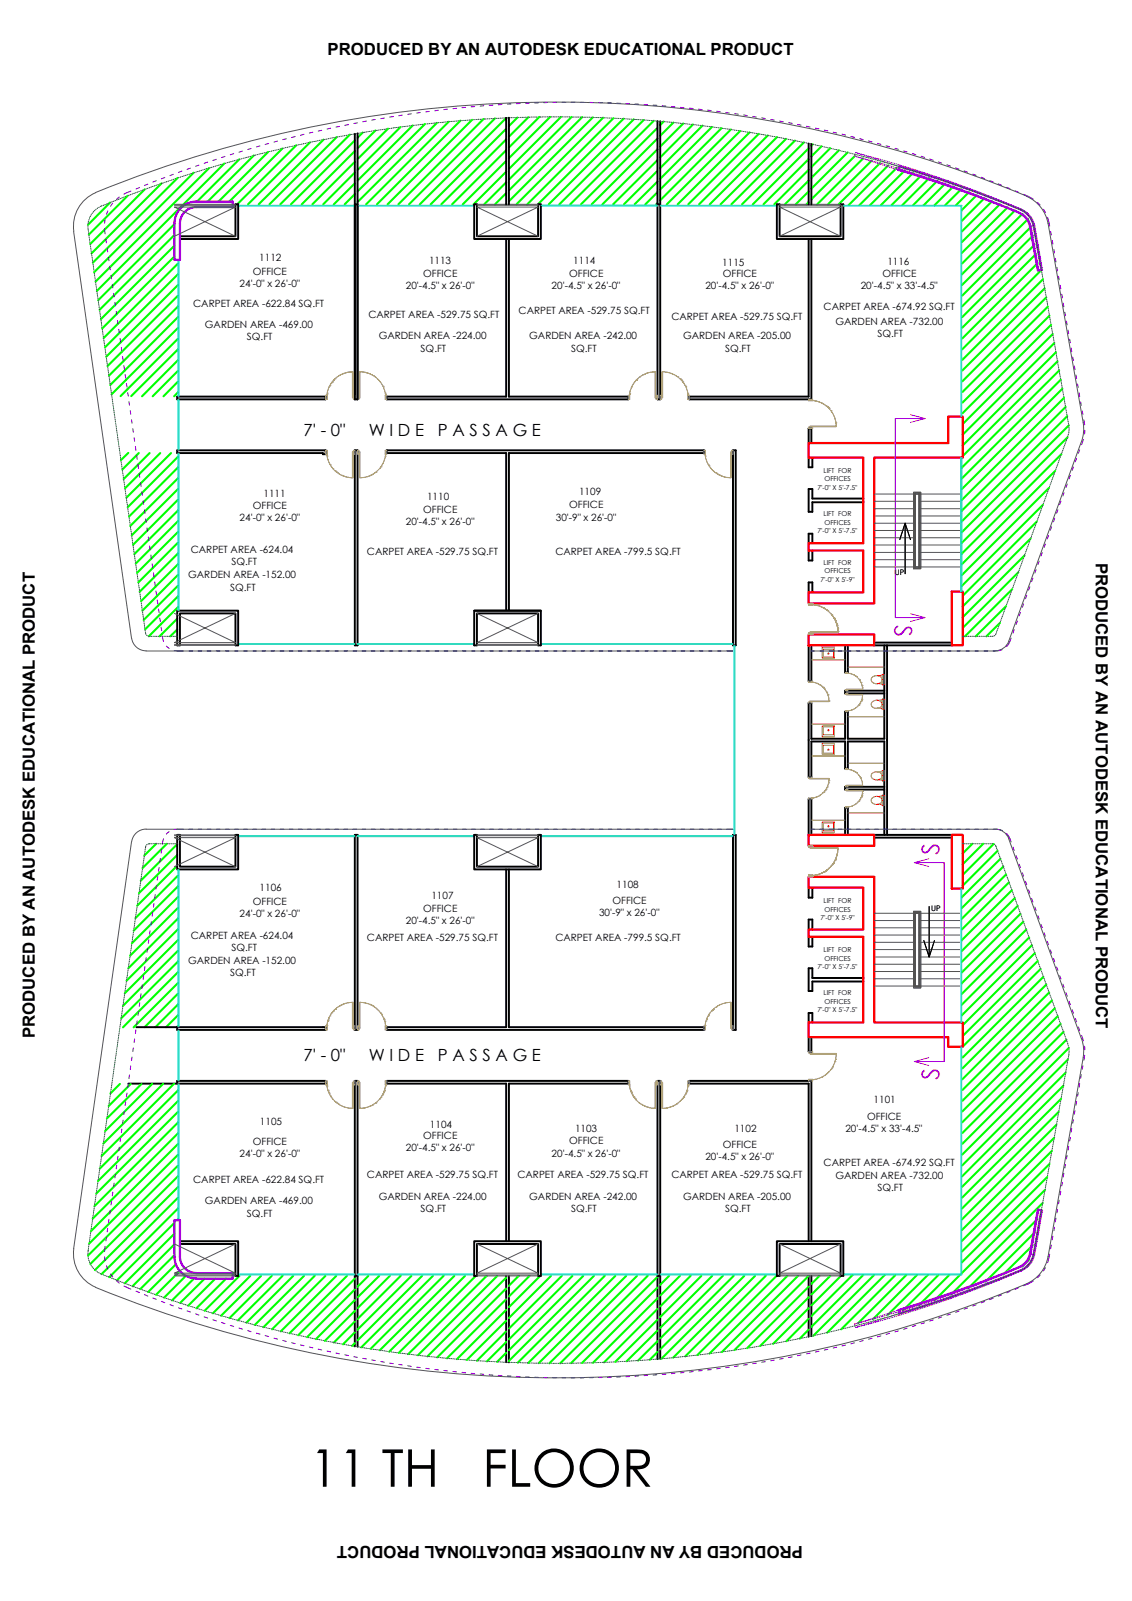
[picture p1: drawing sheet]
<svg xmlns="http://www.w3.org/2000/svg" width="297mm" height="420mm" viewBox="0 0 297 420" stroke-linecap="round" stroke-linejoin="round" font-family="sans-serif">
<defs><g id="words">
<g font-size="13.6">
<text x="81.3" y="390.2">11 TH</text>
<text x="126.6" y="390.2">FLOOR</text>
</g>
<g font-size="6.5" fill="#f0f">
<text x="234.8" y="163.9" transform="rotate(90 234.8 163.9)">S</text>
<text x="246.6" y="224.5" transform="rotate(-90 246.6 224.5)">S</text>
<text x="246.6" y="283.4" transform="rotate(-90 246.6 283.4)">S</text>
</g>
<g font-size="4.4">
<text x="86" y="14.3">PRODUCED BY AN AUTODESK EDUCATIONAL PRODUCT</text>
<text x="79.6" y="114.4">7' - 0&quot;</text>
<text x="96.8" y="114.4">W I D E</text>
<text x="114.9" y="114.4">P A S S A G E</text>
<text x="287.5" y="147.6" transform="rotate(90 287.5 147.6)">PRODUCED BY AN AUTODESK EDUCATIONAL PRODUCT</text>
<text x="9.1" y="272.4" transform="rotate(-90 9.1 272.4)">PRODUCED BY AN AUTODESK EDUCATIONAL PRODUCT</text>
<text x="79.6" y="278.4">7' - 0&quot;</text>
<text x="96.8" y="278.4">W I D E</text>
<text x="114.9" y="278.4">P A S S A G E</text>
<text x="210.7" y="405.8" transform="rotate(-180 210.7 405.8)">PRODUCED BY AN AUTODESK EDUCATIONAL PRODUCT</text>
</g>
<g font-size="2.6">
<text x="68" y="68.6">1112</text>
<text x="112.6" y="69.3">1113</text>
<text x="150.4" y="69.3">1114</text>
<text x="189.5" y="69.8">1115</text>
<text x="232.8" y="69.6">1116</text>
<text x="62.9" y="75.4">24'-0&quot; x 26'-0&quot;</text>
<text x="66.4" y="72.2">OFFICE</text>
<text x="106.5" y="76">20'-4.5&quot; x 26'-0&quot;</text>
<text x="111.1" y="72.8">OFFICE</text>
<text x="144.8" y="76">20'-4.5&quot; x 26'-0&quot;</text>
<text x="149.4" y="72.8">OFFICE</text>
<text x="185.1" y="76">20'-4.5&quot; x 26'-0&quot;</text>
<text x="189.7" y="72.8">OFFICE</text>
<text x="225.9" y="76">20'-4.5&quot; x 33'-4.5&quot;</text>
<text x="231.5" y="72.8">OFFICE</text>
<text x="50.7" y="80.5">CARPET AREA -622.84 SQ.FT</text>
<text x="96.7" y="83.5">CARPET AREA -529.75 SQ.FT</text>
<text x="136.1" y="82.4">CARPET AREA -529.75 SQ.FT</text>
<text x="176.2" y="83.8">CARPET AREA -529.75 SQ.FT</text>
<text x="216.1" y="81.3">CARPET AREA -674.92 SQ.FT</text>
<text x="53.8" y="86">GARDEN AREA -469.00</text>
<text x="64.8" y="89.3">SQ.FT</text>
<text x="99.4" y="89.1">GARDEN AREA -224.00</text>
<text x="138.9" y="89.1">GARDEN AREA -242.00</text>
<text x="179.3" y="89.1">GARDEN AREA -205.00</text>
<text x="219.2" y="85.3">GARDEN AREA -732.00</text>
<text x="230.2" y="88.5">SQ.FT</text>
<text x="110.4" y="92.3">SQ.FT</text>
<text x="149.9" y="92.3">SQ.FT</text>
<text x="190.3" y="92.3">SQ.FT</text>
<text x="69.1" y="130.5">1111</text>
<text x="112.1" y="131.2">1110</text>
<text x="151.9" y="130">1109</text>
<text x="62.9" y="136.7">24'-0&quot; x 26'-0&quot;</text>
<text x="66.4" y="133.5">OFFICE</text>
<text x="106.5" y="137.9">20'-4.5&quot; x 26'-0&quot;</text>
<text x="111.1" y="134.7">OFFICE</text>
<text x="145.9" y="136.7">30'-9&quot; x 26'-0&quot;</text>
<text x="149.4" y="133.4">OFFICE</text>
<text x="50.1" y="145.1">CARPET AREA -624.04</text>
<text x="60.7" y="148.4">SQ.FT</text>
<text x="96.3" y="145.6">CARPET AREA -529.75 SQ.FT</text>
<text x="145.7" y="145.6">CARPET AREA -799.5 SQ.FT</text>
<text x="49.4" y="151.8">GARDEN AREA -152.00</text>
<text x="60.4" y="155">SQ.FT</text>
<text x="68.1" y="233.8">1106</text>
<text x="161.8" y="233">1108</text>
<text x="66.4" y="237.4">OFFICE</text>
<text x="111.1" y="239.3">OFFICE</text>
<text x="113.2" y="235.9">1107</text>
<text x="160.7" y="237.2">OFFICE</text>
<text x="62.9" y="240.7">24'-0&quot; x 26'-0&quot;</text>
<text x="106.5" y="242.6">20'-4.5&quot; x 26'-0&quot;</text>
<text x="157.2" y="240.4">30'-9&quot; x 26'-0&quot;</text>
<text x="50.1" y="246.3">CARPET AREA -624.04</text>
<text x="60.7" y="249.5">SQ.FT</text>
<text x="96.3" y="246.8">CARPET AREA -529.75 SQ.FT</text>
<text x="145.7" y="246.8">CARPET AREA -799.5 SQ.FT</text>
<text x="49.4" y="253">GARDEN AREA -152.00</text>
<text x="60.4" y="256.2">SQ.FT</text>
<text x="227.5" y="293.9">OFFICE</text>
<text x="229.2" y="289.5">1101</text>
<text x="68.2" y="295.3">1105</text>
<text x="111.1" y="298.8">OFFICE</text>
<text x="112.8" y="296">1104</text>
<text x="150.9" y="297.2">1103</text>
<text x="192.7" y="297">1102</text>
<text x="221.8" y="297.1">20'-4.5&quot; x 33'-4.5&quot;</text>
<text x="62.9" y="303.7">24'-0&quot; x 26'-0&quot;</text>
<text x="66.4" y="300.5">OFFICE</text>
<text x="106.5" y="302.1">20'-4.5&quot; x 26'-0&quot;</text>
<text x="144.8" y="303.6">20'-4.5&quot; x 26'-0&quot;</text>
<text x="149.4" y="300.3">OFFICE</text>
<text x="185.1" y="304.4">20'-4.5&quot; x 26'-0&quot;</text>
<text x="189.7" y="301.1">OFFICE</text>
<text x="216.1" y="305.9">CARPET AREA -674.92 SQ.FT</text>
<text x="50.7" y="310.5">CARPET AREA -622.84 SQ.FT</text>
<text x="96.3" y="309.2">CARPET AREA -529.75 SQ.FT</text>
<text x="135.8" y="309.2">CARPET AREA -529.75 SQ.FT</text>
<text x="176.2" y="309.2">CARPET AREA -529.75 SQ.FT</text>
<text x="219.2" y="309.3">GARDEN AREA -732.00</text>
<text x="53.8" y="316.1">GARDEN AREA -469.00</text>
<text x="99.4" y="314.9">GARDEN AREA -224.00</text>
<text x="138.9" y="314.9">GARDEN AREA -242.00</text>
<text x="179.3" y="314.9">GARDEN AREA -205.00</text>
<text x="230.2" y="312.6">SQ.FT</text>
<text x="64.8" y="319.3">SQ.FT</text>
<text x="110.4" y="318.1">SQ.FT</text>
<text x="149.9" y="318.1">SQ.FT</text>
<text x="190.3" y="318.1">SQ.FT</text>
</g>
<g font-size="2">
<text x="234.8" y="150.8">UP</text>
<text x="244.4" y="239.1">UP</text>
</g>
<g font-size="1.8">
<text x="216.1" y="124.1">LIFT FOR</text>
<text x="214.5" y="128.5">7'-0&quot; X 5'-7.5&quot;</text>
<text x="216.3" y="126.3">OFFICES</text>
<text x="216.1" y="135.5">LIFT FOR</text>
<text x="216.3" y="137.7">OFFICES</text>
<text x="214.5" y="139.8">7'-0&quot; X 5'-7.5&quot;</text>
<text x="216.1" y="148.2">LIFT FOR</text>
<text x="215.3" y="152.6">7'-0&quot; X 5'-9&quot;</text>
<text x="216.3" y="150.4">OFFICES</text>
<text x="216.1" y="237.1">LIFT FOR</text>
<text x="216.3" y="239.3">OFFICES</text>
<text x="215.3" y="241.5">7'-0&quot; X 5'-9&quot;</text>
<text x="216.1" y="249.9">LIFT FOR</text>
<text x="214.5" y="254.3">7'-0&quot; X 5'-7.5&quot;</text>
<text x="216.3" y="252.1">OFFICES</text>
<text x="216.1" y="261.2">LIFT FOR</text>
<text x="216.3" y="263.4">OFFICES</text>
<text x="214.5" y="265.6">7'-0&quot; X 5'-7.5&quot;</text>
</g>
</g></defs>
<!-- layer: 0 -->
<g fill="none" stroke="#0f0" stroke-width=".55">
<path d="M70.4 39.9l-13.1 13M74.1 39l-13.9 13.9M77.7 38.1l-15.5 15.5M81.3 37.4l-16.2 16.2M84.9 36.6l-17 17M88.4 36l-17.7 17.6M91.8 35.3l-18.3 18.3M93.1 36.9l-16.8 16.7M93.1 39.7l-13.9 13.9M95.2 34.8l-1.4 1.3M98.5 34.2l-4.7 4.7M101.8 33.8l-8 8"/>
<path d="M105.1 33.3l-11.3 11.3M108.3 32.9l-14.5 14.5M111.5 32.5l-17.7 17.7M114.7 32.2l-20.9 20.8M117.7 31.9l-21.6 21.7M120.8 31.7l-21.9 21.9M123.9 31.4l-22.2 22.2M126.9 31.2l-22.4 22.4M129.9 31.1l-22.6 22.5M132.8 31l-22.6 22.6M132.8 33.8l-19.8 19.8M132.8 36.6l-17 17"/>
<path d="M132.8 39.4l-14.2 14.2M135.8 30.8l-2.3 2.3M138.7 30.8l-5.2 5.1M141.5 30.7l-8 8M144.4 30.7l-10.9 10.8M147.2 30.7l-13.7 13.7M150 30.7l-16.5 16.4M152.8 30.7l-19.3 19.3M155.5 30.8l-22 22M158.3 30.9l-22.8 22.7M161 31l-22.6 22.6M163.6 31.1l-22.4 22.5"/>
<path d="M166.3 31.3l-22.3 22.3M168.9 31.5l-22.1 22.1M171.5 31.7l-21.9 21.9M172.5 33.6l-20 20M172.5 36.4l-17.2 17.2M172.5 39.2l-14.4 14.4M174.1 31.9l-.9 .9M176.7 32.2l-3.5 3.4M179.3 32.4l-6.1 6.1M181.8 32.7l-8.6 8.6M184.3 33l-11.1 11.1M186.8 33.3l-13.6 13.6"/>
<path d="M189.3 33.6l-16.1 16.1M191.8 34l-18.6 18.6M194.2 34.4l-19.2 19.2M196.7 34.7l-18.9 18.9M199.1 35.1l-18.5 18.5M201.5 35.5l-18.1 18.1M203.9 36l-17.7 17.6M206.3 36.4l-17.2 17.2M208.6 36.9l-16.7 16.7M211 37.4l-16.3 16.2M212.2 38.9l-14.7 14.7M213.3 37.9l-.4 .3"/>
<path d="M215.6 38.4l-2.7 2.6M217.9 38.9l-5 4.9M220.1 39.4l-7.2 7.3M222.4 40l-9.5 9.5M28.9 53.2l-5.8 5.8M33.5 51.4l-10.2 10.2M38 49.7l-14.3 14.3M42.4 48.1l-18.4 18.4M45.8 58.8l-20 20M46.6 46.7l-22.2 22.2M50.8 45.3l-26.1 26.1M54.9 44.1l-29.8 29.8"/>
<path d="M58.9 42.9l-33.5 33.5M62.8 41.8l-11.1 11.1M66.6 40.8l-12.1 12.1M93.1 42.5l-11.1 11.1M93.1 45.3l-8.3 8.3M93.1 48.1l-5.5 5.5M93.1 51l-2.7 2.6M132.8 42.2l-11.4 11.4M132.8 45.1l-8.5 8.5M132.8 47.9l-5.7 5.7M132.8 50.7l-2.9 2.9M132.8 53.5l-.1 .1"/>
<path d="M172.5 42l-11.6 11.6M172.5 44.8l-8.8 8.8M172.5 47.7l-6 5.9M172.5 50.4l-3.2 3.2M172.5 53.3l-.3 .3M212.2 41.8l-11.9 11.8M212.2 44.6l-9 9M212.2 47.4l-6.2 6.2M212.2 50.2l-3.4 3.4M212.2 53l-.6 .6M224.3 41l-11.4 11.3M226.5 41.6l-12.1 12"/>
<path d="M228.7 42.1l-11.4 11.5M230.9 42.8l-10.8 10.8M233.1 43.4l-10.5 10.5M235.3 44.1l-9.8 9.8M237.5 44.7l-9.2 9.2M239.6 45.4l-8.5 8.5M241.7 46l-7.8 7.9M243.9 46.7l-7.2 7.2M246 47.4l-6.4 6.5M248 48.2l-5.6 5.7M250.2 48.9l-5 5M252.2 49.6l-4.2 4.3"/>
<path d="M254.3 50.4l-3.5 3.5M256.3 51.2l-3.9 3.9M258.3 52l-5.9 5.9M260.4 52.8l-8 7.9M262.4 53.6l-10 9.9M264.4 54.4l-12 12M266.3 55.2l-13.9 14M268.3 56.1l-15.9 15.9M269.8 57.5l-17.4 17.3M270.6 59.5l-18.1 18.1M45.8 61.7l-19.7 19.6M45.8 64.5l-19.3 19.3"/>
<path d="M45.8 67.3l-19 18.9M46.7 69.2l-19.5 19.5M46.7 72l-19.2 19.2M46.7 74.8l-18.8 18.8M46.7 77.6l-18.5 18.5M271 61.8l-18.5 18.6M271.5 64.2l-19 19M271.9 66.6l-19.4 19.4M272.3 69l-19.8 19.8M273.2 70.9l-20.7 20.7M273.7 73.3l-21.2 21.1M274.1 75.7l-21.6 21.5"/>
<path d="M274.5 78l-21.9 22M46.7 80.4l-18.1 18.2M46.7 83.2l-17.8 17.8M46.7 86l-17.4 17.5M46.7 88.9l-15.1 15.1M46.7 91.7l-12.3 12.3M46.7 94.5l-9.4 9.5M46.7 97.3l-6.6 6.7M275 80.5l-22.4 22.4M275.4 82.8l-22.8 22.8M275.8 85.2l-23.2 23.2M276.2 87.7l-23.6 23.6"/>
<path d="M276.7 90l-24.1 24.1M277.1 92.4l-24.5 24.5M277.5 94.8l-24.9 24.9M277.9 97.2l-25.5 25.6M278.4 99.6l-26 26M33.7 118.9l-2 1.9M36.4 118.9l-4.3 4.3M39.3 118.9l-6.9 6.8M42.1 118.9l-9.3 9.3M44.9 118.9l-11.7 11.7M46.7 100.1l-3.8 3.9M46.7 102.9l-1 1.1"/>
<path d="M46.7 119.9l-13.2 13.2M278.5 119.2l-26.1 26.1M278.8 102l-26.4 26.4M279.2 104.4l-26.8 26.8M279.6 106.8l-27.2 27.3M280 109.2l-27.6 27.6M280.1 114.8l-27.7 27.7M280.5 111.6l-28.1 28.1M46.7 122.7l-12.9 12.9M46.7 125.5l-12.5 12.5M46.7 128.3l-12.1 12.2M46.7 131.1l-11.8 11.9"/>
<path d="M46.7 134l-11.5 11.4M46.7 136.8l-11.1 11.1M46.7 139.6l-10.7 10.8M272 136.9l-19.4 19.5M273.7 132.5l-21.3 21.3M275.3 128l-22.9 22.9M276.9 123.6l-24.5 24.5M46.7 142.4l-10.4 10.5M46.7 145.2l-10.1 10.1M46.7 148.1l-9.7 9.7M46.7 150.9l-9.3 9.4M46.7 153.7l-9 9"/>
<path d="M46.7 156.5l-8.6 8.7M46.7 159.3l-7.7 7.7M264 159.1l-8 7.9M265.6 154.6l-12.4 12.4M267.2 150.2l-14.6 14.6M268.8 145.8l-16.2 16.2M270.4 141.3l-17.8 17.9M46.5 162.4l-4.7 4.6M46.5 165.2l-1.8 1.8M262.4 163.5l-3.6 3.5M41 221.4l-3.1 3.1M43.8 221.4l-6.4 6.4"/>
<path d="M46.5 221.6l-9.6 9.5M46.5 224.4l-10 10M46.5 227.2l-10.5 10.5M46.7 229.8l-11.2 11.1M46.7 232.6l-11.6 11.6M46.7 235.4l-12.1 12.2M46.7 238.2l-12.6 12.6M255.2 221.4l-2.6 2.6M258 221.4l-5.4 5.4M260.7 221.5l-8.1 8.1M261.8 223.3l-9.2 9.1M262.5 225.4l-10.1 10.1"/>
<path d="M263.3 227.4l-10.9 10.9M264 229.5l-11.6 11.6M264.8 231.5l-12.4 12.5M265.5 233.6l-13.1 13.1M266.3 235.7l-13.9 13.9M267.1 237.7l-14.7 14.7M267.8 239.8l-15.4 15.4M46.7 241l-13 13.1M46.7 243.9l-13.5 13.5M46.7 246.7l-14 14M46.7 249.5l-14.4 14.5M46.7 252.3l-14.9 14.9"/>
<path d="M46.7 255.1l-14.4 14.5M46.7 258l-11.6 11.6M268.5 241.9l-16.1 16.1M269.3 244l-16.9 16.8M270.1 246l-17.7 17.7M270.8 248.1l-18.4 18.4M271.5 250.1l-18.9 19M272.3 252.2l-19.7 19.7M273.1 254.3l-20.5 20.4M273.8 256.4l-21.2 21.1M274.5 258.4l-21.9 22M46.7 260.8l-8.8 8.8"/>
<path d="M46.7 263.6l-5.9 6M46.7 266.4l-3.1 3.2M46.7 269.2l-.3 .4M275.3 260.5l-22.7 22.7M276.1 262.5l-23.5 23.5M276.8 264.6l-24.2 24.3M277.6 266.7l-25.1 25M278.3 268.7l-25.8 25.8M279.1 270.8l-26.6 26.5M279.8 272.9l-27.3 27.3M280.2 278.1l-27.7 27.7M280.5 275l-28 28"/>
<path d="M31.5 284.5l-2.5 2.5M34.3 284.5l-5.8 5.8M37.1 284.5l-9.1 9M39.9 284.5l-12.3 12.3M42.8 284.5l-15.7 15.6M45.6 284.5l-19 18.9M46.7 286.2l-20.5 20.5M46.7 289l-21 21M46.7 291.8l-21.5 21.5M46.7 294.6l-21.9 22M46.7 297.4l-22.4 22.4M276.6 298.6l-24.2 24.2"/>
<path d="M277.2 295.2l-24.8 24.8M277.8 291.8l-25.4 25.3M278.4 288.4l-26 25.9M279 284.9l-26.6 26.6M279.6 281.5l-27.1 27.2M46.7 300.2l-22.9 22.9M46.7 303.1l-23.3 23.3M46.7 305.9l-23.6 23.6M46.7 308.7l-23 23M46.7 311.5l-21.8 21.8M46.7 314.3l-20.1 20.1M46.7 317.1l-18 18.1"/>
<path d="M46.7 319.9l-.2 .3M272.2 319.9l-18.2 18.2M273.6 315.7l-24 24.1M274.2 312.3l-21.8 21.8M274.8 308.9l-22.4 22.4M275.4 305.5l-23 23M276 302l-23.6 23.7M45.8 323.8l-13.1 13M45.8 320.9l-15.1 15.1M45.8 326.5l-11 11.1M45.8 329.4l-9 8.9M46.1 331.8l-7.2 7.3"/>
<path d="M47.2 333.6l-6.2 6.2M48.7 334.8l-5.6 5.8M50.9 335.5l-5.8 5.8M53.7 335.6l-6.4 6.4M56.5 335.6l-7.1 7.1M59.3 335.6l-7.8 7.8M62.8 334.8l-9.1 9.2M65.7 334.8l-9.8 9.9M68.5 334.8l-10.5 10.5M71.3 334.8l-11.1 11.1M74.1 334.8l-11.7 11.7M76.9 334.8l-12.2 12.3"/>
<path d="M79.8 334.8l-12.9 12.9M82.6 334.8l-13.5 13.5M85.4 334.8l-14 14.1M88.2 334.8l-14.5 14.6M91 334.8l-15 15.1M93.1 335.6l-14.9 14.8M93.1 338.4l-12.5 12.5M93.8 334.8h.1M96.7 334.8l-2.9 2.9M99.5 334.8l-5.7 5.7M102.3 334.8l-8.5 8.5M105.1 334.8l-11.3 11.3"/>
<path d="M108 334.8l-14.2 14.1M110.8 334.8l-17 17M113.6 334.8l-18.8 18.8M116.4 334.8l-19.1 19.2M119.2 334.8l-19.5 19.6M122 334.8l-19.9 19.9M124.9 334.8l-20.3 20.3M127.7 334.8l-20.6 20.6M130.5 334.8l-20.8 20.9M132.8 335.3l-20.6 20.7M132.8 338.1l-18.1 18.1M136.1 334.8l-2.6 2.6"/>
<path d="M139 334.8l-5.5 5.5M141.7 334.8l-8.2 8.3M144.6 334.8l-11.1 11.1M147.4 334.8l-13.9 13.9M150.2 334.8l-16.7 16.7M153 334.8l-19.5 19.6M155.8 334.8l-22.3 22.4M158.7 334.8l-22.8 22.8M161.5 334.8l-22.9 22.9M164.3 334.8l-22.9 22.9M167.1 334.8l-22.9 23M169.9 334.8l-22.9 23"/>
<path d="M172.5 335.1l-22.7 22.6M172.5 337.9l-19.8 19.8M175.6 334.8l-2.4 2.4M178.4 334.8l-5.2 5.2M181.2 334.8l-8 8M184 334.8l-10.8 10.8M186.9 334.8l-13.7 13.7M189.7 334.8l-16.5 16.5M192.5 334.8l-19.3 19.3M195.3 334.8l-21.8 21.8M198.1 334.8l-21.5 21.5M200.9 334.8l-21.1 21.2"/>
<path d="M203.8 334.8l-20.8 20.8M206.6 334.8l-20.4 20.4M209.4 334.8l-20 20M212.2 334.8l-19.5 19.5M212.2 337.7l-16.1 16.1M215 334.8l-2.1 2.2M217.9 334.8l-5 5M220.7 334.8l-7.8 7.8M223.7 334.6l-10.8 10.8M226.5 334.6l-13.6 13.6M229.4 334.6l-16 15.9M232.2 334.6l-15.1 15.1"/>
<path d="M235 334.6l-14.3 14.3M237.8 334.6l-12.6 12.6M240.6 334.6l-11.6 11.6M243.5 334.6l-10.6 10.5M246.3 334.6l-9.3 9.3M249.1 334.6l-8 8M251.9 334.6l-6.6 6.6M270.1 330.5l-1.9 1.9M271 326.8l-7.7 7.7M271.6 323.4l-13 13M93.1 341.2l-10.2 10.2M93.1 344l-7.9 7.9"/>
<path d="M93.1 346.8l-5.5 5.5M93.1 349.7l-3.1 3.1M93.1 352.5l-.7 .7M132.8 341l-15.5 15.5M132.8 343.8l-12.9 12.9M132.8 346.6l-10.3 10.3M132.8 349.4l-7.6 7.7M132.8 352.2l-5 5.1M132.8 355l-2.4 2.4M172.5 340.7l-16.9 17M172.5 343.5l-14 14M172.5 346.4l-11.1 11"/>
<path d="M172.5 349.2l-8.1 8M172.5 352l-5.1 5.1M172.5 354.8l-2 2.1M212.2 340.5l-12.8 12.8M212.2 343.3l-9.3 9.4M212.2 346.1l-5.9 5.9M212.2 348.9l-2.3 2.4"/>
</g>
<!-- layer: WALL -->
<g fill="none" stroke="#000" stroke-width=".51">
<path d="M93.8 35v69.8h-.7v-69.7M132.8 30.9v22.7M133.5 30.9v22.7M172.5 31.8v73h.7v-73M212.2 37.7v15.9M212.9 37.8v15.8M93.1 53.6h.7M124.4 53.6h.8v8.4h16v-8.4h.7v9.1h-17.5zM172.5 53.6h.7M203.8 53.6h.8v8.4h16v-8.4h.7v9.1h-17.5zM47.2 62h14.6v-8.4h.7v9.1h-15.3M132.8 62.7v41.4h-31.3v.7h63.4v-.7h-31.4v-41.4"/>
<path d="M212.2 62.7v41.4h-31.3v.7h32v-42.1M46.5 104.1h38.9v.7h-38.9zM46.5 118.2h38.9v1h-.7v-.3h-38.2zM93.1 118.2h.7v51.2h-.7zM192.3 118.2h.8v51.2h-.8zM212.2 116.3v-3.9h.7v3.9M212.2 120.1v2.5h1v-2.5M226.5 130.8h-13.3v-2.5h-1v6h1v-2.5h13.3M212.2 142.6v-2.5h1v2.5M212.2 144.5v2.6h1v-2.6M212.2 155.5v-2.6h1v2.6M46.5 160.3h16v9.1h-.7v-8.4h-14.6v8.4h-.7z"/>
<path d="M124.4 160.3h17.5v9.1h-.7v-8.4h-16v8.4h-.8zM124.4 160.3h17.5M132.8 160.3v-41.4h-31.3v-.7h83.2v.7h-51.2v41.4M212.2 169.4v9.4h.7v-9.4M221.8 169.4v7.1h.7v-7.1M229.4 169.4h20.3M229.4 168.6h20.3M232 169.4v24.5h-9.5v-7.1h-.7v7.1h-8.9v-9.4h-.7v19.4h.7v-9.3h8.9v7.1h.7v-7.1h9.5v24.5M232.8 169.4v49.7M232 181.3h-10.2v.7h10.2M46.5 219.1h.7v8.3h14.6v-8.3h.7v9.1h-16zM93.1 219.1h.7v51.2h-.7z"/>
<path d="M124.4 219.1h.8v8.3h16v-8.3h.7v9.1h-17.5zM192.3 219.1h.8v51.2h-.8zM212.2 219.1v-9.4h.7v9.4M221.8 219.1v-7.1h.7v7.1M229.4 219.1h20.3M229.4 219.8h20.3M232 206.5h-10.2v.7h10.2M132.8 228.2v41.4h-31.3v.7h83.2v-.7h-51.2v-41.4M212.2 232.9v2.7h1v-2.7M212.2 244v-2.7h1v2.7M212.2 245.9v2.5h1v-2.5M226.5 256.7h-13.3v-2.6h-1v6h1v-2.5h13.3"/>
<path d="M35.8 269.6h49.6v.7h-38.9v-.7M212.2 272.2v3.8h.7v-3.8M212.2 268.3v-2.5h1v2.5M33.7 284.4h51.7v-.7h-38.9v.7M47.2 325.7h15.3v9.1h-.7v-8.3h-14.6M93.1 334.8h.7M124.4 325.7h17.5v9.1h-.7v-8.3h-16v8.3h-.8zM132.8 325.7v-41.3h-31.3v-.7h63.4v.7h-31.4v41.3M132.8 334.8v22.7M133.5 334.8v22.7M172.5 334.8h.7M203.8 325.7h17.5v9.1h-.7v-8.3h-16v8.3h-.8z"/>
<path d="M212.2 325.7v-41.3h-31.3v-.7h32v42M212.2 334.8v16M212.9 334.8v15.8M93.1 353.3v-69.6h.7v69.7M173.2 356.6v-72.9h-.7v73"/>
</g>
<!-- layer: Columns -->
<path d="M212.2 116.3h36.6v-7h3.8v10.8h-23.2v38.3h-17.2v-2.9h14.3v-11h-14.3v-1.9h14.3v-22.5h-14.3zM249.7 155.3h2.9v14.1h-2.9zM212.2 166.5h17.2v2.9h-17.2zM212.2 219.1h17.2v2.9h-17.2zM249.7 219.1h2.9v14.1h-2.9zM212.2 230.1h17.2v38.2h23.2v6.4h-3.8v-2.5h-36.6v-3.9h14.3v-22.4h-14.3v-1.9h14.3v-11.1h-14.3z" fill="none" stroke="#f00" stroke-width=".59"/>
<!-- layer: glass -->
<g fill="none" stroke="#0dd" stroke-width=".26">
<path d="M62.5 54.1h30.6M62.5 53.9h30.6M93.8 54.1h30.6M93.8 53.9h30.6M141.9 54.1h30.6M141.9 53.9h30.6M173.2 54.1h30.6M173.2 53.9h30.6M221.3 54.1h30.9v55.2M221.3 53.9h31.1v55.4M46.7 68.2v35.9M47 68.2v35.9"/>
<path d="M46.7 104.8v13.4M46.7 118.9v41.4M47 104.8v13.4M47 118.9v41.4M252.2 120.1v35.2M252.4 120.1v35.2M62.5 169.1h30.6M62.5 168.9h30.6M93.8 169.1h30.6M93.8 168.9h30.6M141.9 169.1h50.4M141.9 168.9h50.4"/>
<path d="M192.6 169.4v49.7M192.8 169.4v49.7M62.5 219.3h30.6M62.5 219.6h30.6M93.8 219.3h30.6M93.8 219.6h30.6M141.9 219.3h50.4M141.9 219.6h50.4M46.7 228.2v41.4M47 228.2v41.4M252.2 233.2v35.1M252.4 233.2v35.1"/>
<path d="M46.7 270.3v13.4M47 270.3v13.4M252.2 274.7v59.6h-30.9M252.4 274.7v59.9h-31.1M46.7 284.4v35.8M47 284.4v35.8M62.5 334.3h30.6M62.5 334.6h30.6M93.8 334.3h30.6M93.8 334.6h30.6M141.9 334.3h30.6M141.9 334.6h30.6"/>
<path d="M173.2 334.3h30.6M173.2 334.6h30.6"/>
</g>
<!-- layer: door -->
<g fill="none" stroke="#b8a15c" stroke-width=".26">
<path d="M87.4 99.9l-.2 .3M87.4 99.9h.1M87.5 99.9h.1M87.6 99.7l-.1 .1M87.6 99.6h.1M87.8 99.6h-.1M87.8 99.5h.1M87.9 99.4h.1M88 99.3l-.1 .1M88.1 99.3h-.1M88.1 99.2v.1M88.2 99.1v.1"/>
<path d="M88.4 99l-.2 .1M88.4 98.9h.1M88.7 98.8l-.2 .1M88.8 98.7l-.1 .1M88.8 98.7h.1M88.9 98.7h.1M89 98.5l-.1 .1M89.1 98.5h.1M89.5 98.3l-.3 .2M89.7 98.2l-.2 .1M89.7 98.2h.1M89.9 98.1l-.1 .1"/>
<path d="M89.9 98.1h.1M90.1 98l-.1 .1M90.1 98h.1M90.3 97.9l-.2 .1M90.6 97.9h-.3M90.6 97.9h.1M90.7 97.8l-.1 .1M90.8 97.8h.1M91.1 97.7l-.2 .1M91.2 97.7h-.1M91.2 97.7h.1M91.5 97.6l-.2 .1"/>
<path d="M91.6 97.6h.1M91.8 97.6h-.1M91.8 97.6h.1M91.9 97.6h.2M92.1 97.6h.1M92.2 97.6h.1M92.3 97.6h.1M92.4 97.6h.1M92.5 97.6h.2v6.8h-.2zM94.3 97.6h.2v6.8h-.2zM94.5 97.6h.1M94.6 97.6h.1"/>
<path d="M94.7 97.6h.1M94.8 97.6h.1M94.9 97.6h.2M95.1 97.6h.1M95.2 97.6h.1M95.3 97.6h.1M95.4 97.6h.1M95.5 97.6l.1 .1M95.6 97.7h.1M95.7 97.7h.1M95.8 97.7l.3 .1M96.1 97.8h.1"/>
<path d="M96.2 97.8v.1M96.3 97.9h.1M96.3 97.9h.3M96.6 97.9l.3 .2M97 98.1h.1M97 98.1l.3 .1M97.3 98.2h.1M97.3 98.2v.1M97.4 98.3h.1M97.6 98.3l.1 .1M97.7 98.4l.1 .1M97.8 98.5h.1"/>
<path d="M97.8 98.5l.2 .1M98 98.6h.1M98.1 98.7l.2 .1M98.3 98.8h.1M98.4 98.8l.1 .1M98.5 99h.1M98.6 99h.1M98.7 99v.1M98.7 99.1l.4 .4M99.1 99.5h.1M99.2 99.6h.1M99.3 99.7l.2 .1"/>
<path d="M99.5 99.9h.1M99.5 99.9l.1 .1M166.8 99.9l-.1 .2M166.8 99.9h.1M166.9 99.8h.1M166.9 99.7v.1M167 99.7h.1M167.1 99.6h.1M167.2 99.5h.1M167.8 99l-.6 .5M167.8 99h.1M168 98.8l-.1 .1"/>
<path d="M168 98.8h.1M168.3 98.7l-.2 .1M168.3 98.6h.1M168.4 98.6h.1M168.5 98.5l-.1 .1M168.6 98.4l-.1 .1M168.7 98.4h.1M169 98.2l-.3 .2M169.1 98.2h.1M169.3 98.1l-.2 .1M169.3 98.1h.1M169.6 98l-.2 .1"/>
<path d="M169.6 98h.1M169.8 97.9l-.2 .1M169.8 97.9h.1M169.9 97.9h.1M170 97.9h.1M170.2 97.8l-.1 .1M170.3 97.8h.1M170.4 97.7v.1M170.7 97.7h-.3M171.2 97.6l-.5 .1M171.2 97.6h.1M171.3 97.6h.1"/>
<path d="M171.5 97.6h.1M171.6 97.6h.2M171.8 97.6h.3v6.8h-.3zM173.7 97.6h.2v6.8h-.2zM173.9 97.6h.1M174 97.6h.1M174.1 97.6h.3M174.4 97.6h.1M174.6 97.6h.3M175 97.6v.1M175 97.7h.1M175.1 97.7l.3 .1"/>
<path d="M175.5 97.8h.1M175.6 97.8v.1M175.7 97.9h.1M175.8 97.9l.3 .1M176.1 98l.2 .1M176.3 98.1h.1M176.4 98.1h.1M176.5 98.1v.1M176.5 98.2h.1M176.7 98.2l.1 .1M176.8 98.3l.2 .1M177.1 98.4l.1 .1"/>
<path d="M177.2 98.5h.1M177.3 98.5l.1 .1M177.4 98.7h.1M177.6 98.7v.1M177.6 98.8h.1M177.7 98.8l.1 .1M177.9 98.9h.1M177.9 99l.5 .4M178.4 99.4h.1M178.5 99.5h.1M178.6 99.6h.1M178.7 99.6h.1"/>
<path d="M178.7 99.7h.1M178.8 99.7v.1M178.8 99.8h.1M178.9 99.9h.1M178.9 99.9l.2 .2M85.4 103.7h.5v1.1h-.5zM85.4 118.2h.5v1h-.5zM85.7 103.7h.1M85.7 119.2h.1M85.8 103.5v.2M85.8 103.5h.1M85.8 119.3v.2"/>
<path d="M85.8 103.4h.1M85.8 103.2v.1M85.8 119.6v.1M85.8 119.7h.1M85.8 119.5h.1M85.9 103.2h.1M85.9 103.1v.1M85.9 119.7v.3M85.9 103h.1M85.9 102.9v.1M85.9 102.8v.1M85.9 120h.1"/>
<path d="M86 102.6v.1M86 102.5v.1M86.1 102.3l-.1 .2M86.2 101.9l-.1 .3M86.3 101.8l-.1 .1M86.3 101.6v.1M86.3 101.6h.1M86.3 101.5h.1M86.4 101.5h.1M86.5 101.4l-.1 .1M86.5 101.3h.1M86.5 101.2v.1"/>
<path d="M86.6 101.1h.1M86.8 100.7l-.2 .4M86.8 100.7h.1M87.1 100.4l-.2 .2M87.1 100.3h.1M87.2 100.2h.1M92.5 118.6h.2v6.8h-.2zM92.7 103.7h.4v1.1h-.4zM92.7 118.2h.4v1h-.4zM93.8 103.7h.4v1.1h-.4zM93.8 118.2h.4v1h-.4zM94.3 118.6h.2v6.8h-.2z"/>
<path d="M99.6 100v.1M99.7 100.1l.1 .1M99.8 100.2h.1M99.8 100.3h.1M99.9 100.4h.1M100 100.4l.1 .2M100.1 100.7h.1M100.1 100.7l.2 .4M100.3 101.1h.1M100.4 101.2h.1M100.4 101.2l.1 .1M100.5 101.3h.1"/>
<path d="M100.5 101.4l.1 .1M100.6 101.6l.1 .1M100.6 101.5h.1M100.7 101.8v.1M100.7 101.9l.1 .2M100.8 102.1l.1 .2M100.9 102.3l.1 .3M101 102.6v.1M101 102.9l.1 .1M101 102.8v.1M101.1 103.1v.1M101.1 103.7h.4v1.1h-.4z"/>
<path d="M101.1 118.2h.4v1h-.4zM101.1 103.4h.1M101.1 103.2v.1M101.1 103.2h.1M101.1 119.7h.1M101.1 119.7v.3M101.1 103.5l.1 .2M101.1 103.5h.1M101.1 119.6v.1M101.2 119.2l-.1 .3M164.9 103.7h.3v1.1h-.3zM165.2 103.5v.2"/>
<path d="M165.2 103.5h.1M165.2 103.4h.1M165.2 103.2v.1M165.2 103.2h.1M165.3 103.1l-.1 .1M165.3 102.9v.1M165.3 102.8v.1M165.3 102.6v.1M165.5 102.3l-.1 .3M165.6 101.9l-.1 .3M165.7 101.7l-.1 .2M165.7 101.6v.1"/>
<path d="M165.7 101.5h.1M165.9 101.3l-.2 .2M166 101.2l-.1 .1M166.2 100.7l-.2 .4M166.2 100.7h.1M166.3 100.5v.1M166.3 100.5h.1M166.5 100.4l-.1 .1M166.6 100.3h-.1M166.6 100.2h.1M166.6 100.1v.1M172.1 103.7h.4v1.1h-.4z"/>
<path d="M173.2 103.7h.4v1.1h-.4zM179.1 100.1v.1M179.2 100.2h.1M179.2 100.3h.1M179.3 100.4l.1 .1M179.4 100.5v.1M179.5 100.7h.1M179.5 100.6h.1M179.5 100.7l.1 .3M179.7 101v.1M179.8 101.2h.1M179.8 101.1h.1"/>
<path d="M179.8 101.3h.1M179.8 101.2v.1M179.9 101.4h.1M179.9 101.4l.1 .1M180 101.5h.1M180 101.6l.1 .1M180.1 101.8v.1M180.1 101.9v.1M180.2 102v.2M180.2 102.3l.2 .3M180.4 102.6v.1M180.4 102.8h.1"/>
<path d="M180.4 102.9v.1M180.4 102.8v.1M180.5 103.2h.1M180.5 103.1v.1M180.5 103.7h.4v1.1h-.4zM180.5 103.2v.1M180.5 103.5h.1M180.5 103.4h.1M180.5 103.3h.1M180.6 103.5v.2M184.7 118.2h.4v1h-.4zM185 119.2v.3"/>
<path d="M185.1 119.5h.1M185.1 119.6v.1M185.1 119.7h.1M185.1 119.7v.3M191.7 118.6h.2v6.8h-.2zM192 118.2h.3v1h-.3zM212.2 112h1v.4h-1zM212.2 104.8h1v.4h-1zM212.6 111.8h6.8v.2h-6.8zM213.2 105.1h.1M213.4 105.1h.1M213.5 105.1h.1"/>
<path d="M213.5 105.1l.3 .1M213.8 105.2h.1M214 105.2h.2M214.2 105.3h.2M214.4 105.3l.3 .1M214.8 105.4h.1M214.9 105.5h.1M215 105.5h.1M215.1 105.6h.1M215.3 105.6h.1M215.4 105.7h.1M215.5 105.7l.2 .1"/>
<path d="M215.7 105.8h.1M215.7 105.9h.1M215.9 105.9h.1M215.9 105.9l.2 .1M216.1 106l.1 .1M216.2 106.1l.1 .1M216.3 106.2h.1M216.4 106.2l.2 .2M216.7 106.4v.1M216.8 106.5h.1M216.8 106.6l.3 .2M217.1 106.8h.1"/>
<path d="M217.2 106.8h.1M217.2 106.8l.1 .1M217.3 106.9h.1M217.3 107h.1M217.4 107h.1M217.4 107.1h.1M217.5 107.1h.1M217.5 107.2h.1M217.6 107.2h.1M217.6 107.3l.4 .5M218.1 107.8h.1M218.1 107.9l.1 .2"/>
<path d="M218.2 108.1h.1M218.3 108.1v.1M218.4 108.2v.1M218.4 108.4h.1M218.5 108.4l.1 .2M218.6 108.7l.1 .1M218.7 108.8h.1M218.7 108.9l.1 .1M218.8 109v.2M218.8 109.2l.1 .2M219 109.4v.1M219 109.6l.1 .1"/>
<path d="M219.1 109.8v.1M219.1 109.9v.1M219.1 110.1l.1 .1M219.2 110.2l.1 .1M219.3 110.4v.3M219.3 110.7v.1M219.3 110.9h.1M219.3 111h.1M219.3 111l.1 .4M219.4 111.4v.1M219.4 111.6v.2M85.9 120v.1"/>
<path d="M85.9 120.2h.1M86 120.2v.2M86 120.4v.1M86 120.5l.1 .1M86.1 120.7l.1 .3M86.2 121l.1 .3M86.3 121.4l.2 .3M86.5 121.7v.1M86.6 121.8l.1 .1M86.7 122h.1M86.7 122l.1 .2M86.8 122.2l.2 .3"/>
<path d="M87 122.5h.1M87.1 122.6v.1M87.2 122.7l.1 .2M87.3 122.9h.1M87.3 123h.1M87.4 123h.1M87.4 123v.1M87.5 123.1l.4 .4M87.9 123.5v.1M87.9 123.6h.1M88 123.6h.1M88.1 123.7h.1"/>
<path d="M88.2 123.8h.1M88.2 123.9h.1M88.3 123.9h.1M88.3 123.9l.2 .1M88.5 124.1h.1M88.6 124.1l.1 .1M88.7 124.2h.1M88.8 124.2v.1M88.9 124.3l.1 .1M89 124.4h.1M89.1 124.4h.1M89.1 124.4l.2 .2"/>
<path d="M89.4 124.6l.1 .1M89.5 124.7h.2M89.7 124.7h.1M89.8 124.8h.1M89.9 124.8l.1 .1M90 124.9h.1M90.1 124.9h.1M90.1 125h.2M90.3 125l.3 .1M90.6 125.1h.1M90.8 125.1h.1M90.8 125.2h.3"/>
<path d="M91.1 125.2l.1 .1M91.2 125.3h.1M91.3 125.3h.2M91.6 125.3h.1M91.7 125.3h.1M91.8 125.3h.1M91.9 125.3l.2 .1M92.1 125.4h.1M92.2 125.4h.1M92.3 125.4h.1M92.4 125.4h.1M94.5 125.4h.1"/>
<path d="M94.6 125.4h.2M94.8 125.4h.1M95.1 125.3l-.2 .1M95.1 125.3h.1M95.3 125.3h-.1M95.4 125.3h.1M95.5 125.3h.1M95.6 125.3h.1M95.7 125.3h.1M96.1 125.2l-.3 .1M96.2 125.1h.1M96.3 125.1h.1"/>
<path d="M96.6 125l-.3 .1M96.8 124.9h.1M96.8 125h-.2M97 124.9h.1M97.3 124.7l-.3 .2M97.3 124.7h.1M97.5 124.6l-.1 .1M97.6 124.6h.1M97.7 124.5l-.1 .1M97.8 124.5h.1M97.9 124.4l-.1 .1M97.9 124.4h.1"/>
<path d="M98 124.3v.1M98.2 124.2l-.1 .1M98.3 124.1l-.1 .1M98.4 124.1h-.1M98.5 124l-.1 .1M98.6 123.9v.1M98.6 123.9h.1M98.7 123.9h.1M98.8 123.7h.1M98.8 123.8h-.1M99.6 123h.1M99.6 123l-.7 .7"/>
<path d="M99.6 122.9h.1M99.9 122.6l-.2 .3M99.9 122.5h.1M100 122.5h.1M100.2 122.2l-.2 .3M100.3 122l-.1 .2M100.4 121.8l-.1 .1M100.6 121.4l-.2 .3M100.8 120.9v.1M100.8 121l-.2 .3M100.9 120.7l-.1 .2M100.9 120.5v.1"/>
<path d="M101 120.2l-.1 .3M101.1 120l-.1 .1M185.1 120v.1M185.2 120.2l.1 .3M185.3 120.5v.1M185.3 120.7v.1M185.4 120.8v.1M185.4 120.9l.2 .4M185.6 121.4v.1M185.7 121.6v.1M185.8 121.7l.1 .2M185.9 122h.1"/>
<path d="M185.9 122l.1 .2M186 122.2h.1M186 122.2l.1 .2M186.2 122.4v.1M186.2 122.5h.1M186.3 122.6l.2 .2M186.5 122.8v.1M186.5 122.9l.1 .1M186.6 123l.1 .1M186.7 123.1h.1M186.7 123.1l.1 .1M186.8 123.2v.1"/>
<path d="M186.9 123.3h.1M187 123.3v.1M187 123.4v.1M187.1 123.5h.1M187.1 123.5v.1M187.2 123.6l.1 .1M187.3 123.7h.1M187.4 123.8h.1M187.5 123.9h.1M187.5 123.9l.2 .1M187.7 124h.1M187.8 124.1h.1"/>
<path d="M187.8 124.1l.1 .1M188 124.2h.1M188.1 124.2l.1 .2M188.3 124.4h.1M188.3 124.4l.3 .2M188.6 124.6l.1 .1M188.7 124.7h.1M188.8 124.7l.3 .1M189.1 124.8h.1M189.2 124.8v.1M189.3 124.9h.1M189.4 125h.1"/>
<path d="M189.5 125l.3 .1M189.8 125.1h.1M190 125.1h.1M190 125.2h.3M190.3 125.2l.1 .1M190.5 125.3h.1M190.6 125.3h.1M190.8 125.3h.1M190.9 125.3h.1M191.1 125.3l.2 .1M191.4 125.4h.1M191.5 125.4h.1"/>
<path d="M191.7 125.4h.1M212.2 158.4h1.1v.4h-1.1zM213.3 158.7h.1M213.4 158.7h.2M213.7 158.7h.1M213.8 158.7l.3 .1M214.1 158.8h.2M214.3 158.8h.1M214.3 158.9h.1M214.4 158.9h.1M214.5 158.9h.1M214.6 158.9h.1"/>
<path d="M214.8 159h.1M214.9 159l.2 .1M215.1 159.1h.1M215.2 159.1h.1M215.3 159.2h.1M215.4 159.2h.1M215.5 159.2l.1 .1M215.7 159.3l.1 .1M215.9 159.4l.1 .1M216 159.5h.1M216.1 159.5l.1 .1M216.3 159.6h.1"/>
<path d="M216.3 159.6l.1 .1M216.4 159.7l.1 .1M216.5 159.8h.1M216.6 159.8h.1M216.6 159.9l.2 .1M216.8 160h.1M212.1 178.8h.8v.3h-.8zM212.2 166.1h1.1v.4h-1.1zM212.6 165.8h7.3v.2h-7.3zM212.9 179h.1M213 179h.1M213.1 179h.1"/>
<path d="M213.2 179h.1M213.3 179v.1M213.4 179.1h.1M213.5 179.1h.3M213.8 179.1l.1 .1M214 179.2l.1 .1M214.2 179.3h.1M214.3 179.3h.1M214.3 179.3l.2 .1M214.5 179.4h.1M214.7 179.4l.1 .1M214.8 179.6h.1"/>
<path d="M214.9 179.6h.1M214.9 179.6l.2 .1M215.2 179.7h.1M215.2 179.8l.2 .1M215.4 179.9h.1M215.4 179.9l.4 .3M216.9 160l.2 .2M217.1 160.2h.1M217.2 160.3h.1M217.2 160.3l.9 .9M218.2 161.2h.1M218.2 161.3h.1"/>
<path d="M218.2 161.4h.1M218.3 161.4l.1 .2M218.5 161.6h.1M218.5 161.6v.1M218.5 161.7l.1 .1M218.6 161.8l.1 .1M218.7 161.9l.1 .1M218.8 162l.1 .2M218.9 162.2h.1M218.9 162.3l.1 .1M219 162.5h.1M219 162.5l.2 .2"/>
<path d="M219.2 162.8h.1M219.2 162.9h.1M219.2 162.9l.1 .3M219.3 163.3l.1 .1M219.4 163.4v.1M219.5 163.5v.1M219.5 163.6h.1M219.5 163.6v.1M219.6 163.8h.1M219.6 163.8v.1M219.6 163.7h.1M219.6 163.9v.2"/>
<path d="M219.6 164.1l.1 .1M219.7 164.2h.1M219.7 164.3v.2M219.8 164.6v.1M219.8 164.7h.1M219.8 164.7v.3M219.8 165h.1M219.8 165v.1M219.8 165.2l.1 .1M219.9 165.3v.4M219.9 165.8h.1M219.9 165.7h.1"/>
<path d="M221.8 176.5h.7v.2h-.7zM222.5 176.6l.2 .1M222.8 176.7h.1M222.9 176.7h.1M222.9 176.7l.3 .1M223.2 176.8h.1M223.4 176.8v.1M223.4 176.9h.3M223.7 177h.1M223.7 177l.2 .1M223.9 177.1h.1M224 177.1l.2 .1"/>
<path d="M224.2 177.2l.1 .1M224.3 177.3h.1M224.4 177.3h.1M224.4 177.4l.2 .1M224.7 177.5h.1M224.7 177.6h.1M224.8 177.6l.6 .6M225.4 178.2v.1M225.4 178.3h.1M225.5 178.4h.1M225.5 178.4l.1 .1M225.7 178.5v.1"/>
<path d="M225.7 178.6h.1M225.7 178.7h.1M225.7 178.7l.1 .1M225.8 178.9h.1M225.9 178.9v.2M225.9 179.1h.1M225.9 179.1l.2 .4M226.1 179.5v.1M226.1 179.6l.1 .1M226.2 179.8h.1M226.2 179.8v.1M226.2 179.9h.1"/>
<path d="M226.2 180v.1M212.1 184.2h.8v.3h-.8zM212.4 184h5.2v.1h-5.2zM215.8 180.2l.1 .1M215.9 180.3h.1M216 180.4h.1M216 180.4v.1M216.1 180.5h.1M216.1 180.5l.1 .1M216.3 180.6v.1M216.3 180.7h.1M216.3 180.8l.2 .2"/>
<path d="M216.5 181h.1M216.5 181l.1 .1M216.6 181.1h.1M216.6 181.2l.2 .2M216.8 181.4l.1 .2M216.9 181.6h.1M216.9 181.7l.1 .1M217 181.8h.1M217.1 181.9h.1M217.1 181.9l.1 .3M217.2 182.2h.1M217.2 182.3l.1 .1"/>
<path d="M217.3 182.4h.1M217.3 182.4v.1M217.3 182.6l.1 .1M217.3 182.5h.1M217.4 182.7v.1M217.4 182.8v.2M217.4 183.1l.1 .1M217.5 183.2v.4M217.5 183.7v.1M217.5 183.8l.1 .1M217.6 184h.1M221.8 181h.7v.3h-.7z"/>
<path d="M221.8 182h.7v.2h-.7zM221.8 186.5h.7v.3h-.7zM222.1 180.8l4.3 .2zM222.1 182.2h4.3v.2h-4.3zM222.5 186.5h.2M222.7 186.5h.1M222.8 186.5h.1M223.2 186.4l-.3 .1M223.3 186.4h-.1M223.4 186.4h.1M223.7 186.3l-.3 .1M223.7 186.2h.1"/>
<path d="M223.9 186.1l-.1 .1M224.1 186.1h-.1M224.3 186l-.2 .1M224.4 185.9l-.1 .1M224.5 185.8l-.1 .1M224.5 185.8h.1M224.6 185.7h.1M224.7 185.7h.1M224.7 185.6v.1M224.8 185.6h.1M225.1 185.3l-.3 .3M225.2 185.2l-.1 .1"/>
<path d="M225.2 185.2h.1M225.3 185.1l-.1 .1M225.3 185.1h.1M225.4 185h.1M225.5 184.9h-.1M225.6 184.7l-.1 .2M225.6 184.7h.1M225.7 184.5v.1M225.7 184.5h.1M225.8 184.3l-.1 .1M226 184.1l-.1 .2M226 184h.1"/>
<path d="M226 183.9v.1M226 183.8h.1M226.1 183.7v.1M226.1 183.7h.1M226.2 183.5l-.1 .1M226.2 183.5h.1M226.2 180.1l.1 .3M226.2 183.3v.2M226.2 183.2v.1M226.3 180.4v.1M226.3 180.5h.1M226.3 180.6v.1"/>
<path d="M226.3 180.7v.1M226.3 182.7l-.1 .5M226.3 182.6v.1M226.3 182.4v.2M226.3 180.8h.1M226.3 182.4h.1M212.1 203.9h.8v.4h-.8zM212.1 209.4h.8v.3h-.8zM212.4 204.3h5.2v.2h-5.2zM212.9 209.5h.1M213 209.5h.1M213.1 209.5h.1"/>
<path d="M213.3 209.4l-.1 .1M213.3 209.4h.1M213.5 209.4h-.1M213.8 209.3l-.3 .1M213.9 209.3h-.1M214.1 209.2l-.1 .1M214.1 209.2h.1M214.3 209.2h-.1M214.3 209.1v.1M214.5 209.1h-.2M214.6 209l-.1 .1M214.7 209h.1"/>
<path d="M214.9 208.9h-.2M214.9 208.9h.1M215.1 208.8l-.2 .1M215.1 208.7h.1M215.3 208.6l-.1 .1M215.4 208.6h-.1M215.4 208.5v.1M215.4 208.5h.1M215.5 208.5h.1M215.9 208.1l-.4 .3M216 208.1h.1M216 208v.1"/>
<path d="M216.1 207.9v.1M216.1 207.9h.1M216.2 207.9h.1M216.2 207.8h.1M216.5 207.5l-.2 .3M216.5 207.5h.1M216.7 207.2l-.2 .2M216.8 207.1h.1M216.8 207v.1M216.8 206.9h.1M216.9 206.8v.1M217 206.7l-.1 .1"/>
<path d="M217 206.7h.1M217.1 206.5l-.1 .2M217.1 206.5h.1M217.2 206.3l-.1 .1M217.2 206.2v.1M217.3 206l-.1 .2M217.4 205.7l-.1 .2M217.4 205.6v.1M217.4 205.5v.1M217.4 205.5h.1M217.5 205.2l-.1 .2M217.5 205v.1"/>
<path d="M217.5 204.9v.1M217.5 204.9h.1M217.6 204.6l-.1 .2M217.6 204.5h.1M221.8 207.2h.7v.3h-.7zM221.8 206.2h.7v.3h-.7zM221.8 201.7h.7v.3h-.7zM221.8 211.7h.7v.3h-.7zM222.1 207.5l4.3 .1zM222.1 206.1l4.3 .1zM222.5 201.9h.1M222.6 201.9h.1"/>
<path d="M222.7 211.7l-.2 .1M222.8 211.7h.1M222.8 201.9l.1 .1M222.9 202h.1M222.9 202h.3M223.2 211.7h-.3M223.2 202h.1M223.3 211.6l-.1 .1M223.4 211.6h.1M223.4 202v.1M223.4 202.1l.3 .1M223.7 211.5l-.3 .1"/>
<path d="M223.7 202.2l.2 .1M223.9 211.4h-.2M223.9 202.3h.1M224 202.3l.1 .1M224.1 211.3l-.1 .1M224.1 202.4h.1M224.2 202.4l.1 .1M224.3 211.2l-.2 .1M224.3 211.2h.1M224.3 211.1h.1M224.3 202.5v.1M224.4 202.6h.1"/>
<path d="M224.4 211.1h.1M224.5 202.6l.1 .2M224.6 211l-.2 .1M224.6 210.9v.1M224.7 202.8h.1M224.7 210.9h.1M224.8 202.8l.6 .6M224.8 210.8l-.1 .1M225 210.6l-.2 .2M225.1 210.6h-.1M225.1 210.5h.1M225.2 210.4l-.1 .1"/>
<path d="M225.2 210.4h.1M225.4 210.3h.1M225.4 210.3h-.1M225.4 203.4v.1M225.4 210.2h.1M225.4 203.5l.1 .1M225.5 210.1l-.1 .1M225.5 203.6l.1 .2M225.6 210l-.1 .1M225.6 209.9h.1M225.7 203.8h.1M225.7 203.9h.1"/>
<path d="M225.7 209.7v.2M225.7 203.9l.1 .2M225.7 209.7h.1M225.8 209.5l-.1 .2M225.8 204.1h.1M225.9 204.2l.1 .3M225.9 209.4h.1M225.9 209.5h.1M226 209.3l-.1 .1M226 209.2h.1M226 209.1v.1M226 209.1h.1"/>
<path d="M226 204.5l.1 .3M226.1 208.9v.1M226.1 208.9h.1M226.1 204.8h.1M226.1 204.9l.1 .1M226.2 208.8l-.1 .1M226.2 208.7h.1M226.2 208.6v.1M226.2 205l.1 .5M226.3 208.3l-.1 .3M226.3 208.3h.1M226.3 208.1v.1"/>
<path d="M226.3 208v.1M226.3 205.5v.1M226.3 205.6l.1 .5M226.3 207.7v.3M226.3 207.7h.1M226.4 207.6h-.1M212.2 222h1.1v.4h-1.1zM212.2 229.6h1.1v.5h-1.1zM212.6 222.4h7.3v.3h-7.3zM213.3 229.8h.1M213.4 229.8h.1M213.6 229.7l-.2 .1"/>
<path d="M213.7 229.7h.1M213.8 229.7h-.1M214.3 229.6l-.5 .1M214.3 229.6h.1M214.6 229.5l-.2 .1M214.6 229.5h.1M214.7 229.5h.1M214.9 229.4l-.1 .1M215.1 229.4h-.2M215.1 229.3h.1M215.2 229.3h.1M215.4 229.3h-.1"/>
<path d="M215.4 229.2h.1M215.7 229.1l-.2 .1M215.8 229.1h-.1M216 229h-.1M216 228.9v.1M216.1 228.9h.1M216.2 228.8l-.1 .1M216.3 228.8h.1M216.5 228.7l-.2 .1M216.5 228.7h.1M216.5 228.6h.1M216.7 228.5l-.1 .1"/>
<path d="M216.7 228.5h.1M216.8 228.5h.1M217 228.3l-.2 .2M217.1 228.2l-.1 .1M217.1 228.2h.1M217.4 228l-.2 .2M217.5 228h-.1M217.6 227.9h-.1M217.6 227.8h.1M217.7 227.7l-.1 .1M217.7 227.7h.1M218 227.4l-.3 .3"/>
<path d="M218 227.4h.1M218.1 227.2v.1M218.2 227.1v.1M218.4 227l-.2 .1M218.4 226.9h.1M218.5 226.9h.1M218.5 226.8h.1M218.7 226.6l-.2 .2M218.7 226.6h.1M218.8 226.3l-.1 .2M218.9 226.1l-.1 .2M219.1 225.9l-.2 .2"/>
<path d="M219.1 225.8h.1M219.2 225.7l-.1 .1M219.3 225.5l-.1 .1M219.3 225.5h.1M219.3 225.3v.1M219.4 225.1l-.1 .2M219.4 225v.1M219.5 224.8v.2M219.6 224.6v.1M219.7 224.1l-.1 .5M219.7 223.9v.2M219.8 223.7v.2"/>
<path d="M219.8 223.5v.1M219.8 223.4v.1M219.8 223.7h.1M219.9 223.1l-.1 .2M219.9 223h.1M219.9 222.8v.1M219.9 222.7h.1M85.4 269.2h.5v1.1h-.5zM85.7 269.2h.1M85.8 269.1h.1M85.8 269v.1M85.8 268.9v.1"/>
<path d="M85.8 268.7v.2M85.9 268.5v.2M85.9 268.5h.1M85.9 268.4v.1M86 268.1l-.1 .3M86 268.1h.1M86 268h.1M86 267.9h.1M86.1 267.7h.1M86.1 267.8l-.1 .1M86.1 267.6v.1M86.1 267.6h.1"/>
<path d="M86.2 267.4v.1M86.2 267.4h.1M86.2 267.3v.1M86.2 267.2h.1M86.3 267.1v.1M86.3 267.1h.1M86.5 266.9l-.2 .1M86.5 266.8h.1M86.5 266.6v.2M86.6 266.6h.1M86.7 266.4l-.1 .2M86.8 266.2l-.1 .1"/>
<path d="M87.1 265.9l-.3 .2M87.1 265.8h.1M87.1 265.7v.1M87.3 265.5l-.1 .2M87.4 265.4h.1M87.7 265.1l-.2 .2M87.7 265h.1M87.9 265h-.1M87.9 264.9h.1M88 264.8h.1M88.1 264.7h.1M88.2 264.6v.1"/>
<path d="M88.4 264.4l-.2 .2M88.4 264.4h.1M88.5 264.4h.1M88.7 264.3l-.1 .1M88.8 264.2h-.1M88.8 264.1v.1M88.9 264.1h.1M89 264l-.1 .1M89.1 264h.1M89.5 263.8l-.3 .1M89.5 263.8h.1M89.7 263.7h-.1"/>
<path d="M89.7 263.7h.1M89.8 263.6v.1M90.1 263.5l-.3 .1M90.1 263.5h.1M90.3 263.4l-.2 .1M90.5 263.4h-.2M90.5 263.3h.1M90.6 263.3h.1M90.7 263.3h-.1M91.1 263.2l-.3 .1M91.2 263.2h-.1M91.2 263.2h.1"/>
<path d="M91.3 263.2h.1M91.3 263.1h.2M91.6 263.1h.1M91.8 263.1h-.1M91.8 263.1h.1M91.9 263.1h.2M92.1 263.1h.1M92.2 263h.1M92.3 263h.1M92.4 263h.1M92.5 263h.2v6.9h-.2zM92.7 269.2h.4v1.1h-.4z"/>
<path d="M93.8 269.2h.4v1.1h-.4zM94.3 263h.2v6.9h-.2zM94.5 263h.1M94.6 263h.2M94.8 263.1h.1M94.9 263.1h.2M95.1 263.1h.1M95.2 263.1h.1M95.3 263.1h.1M95.4 263.1h.1M95.5 263.1h.1M95.6 263.2h.1"/>
<path d="M95.7 263.2h.1M95.8 263.2l.3 .1M96.2 263.3h.1M96.3 263.3h.1M96.4 263.4h.2M96.6 263.4l.3 .2M97 263.6h.1M97.1 263.6l.2 .1M97.3 263.7h.1M97.4 263.8h.1M97.6 263.8l.1 .1M97.8 263.9h.1"/>
<path d="M97.8 264l.2 .1M98 264.1h.1M98.1 264.1l.1 .1M98.2 264.3h.1M98.3 264.3h.1M98.4 264.3l.1 .1M98.5 264.4h.1M98.6 264.4v.1M98.7 264.5l.2 .2M98.9 264.8h.1M99 264.9h.1M99.1 265h.1"/>
<path d="M99.2 265h.1M99.2 265.1l.3 .2M99.5 265.4h.1M99.6 265.5h.1M99.6 265.5l.2 .3M99.8 265.8h.1M99.9 265.8h.1M99.9 265.9h.1M100 265.9l.1 .2M100.1 266.2l.1 .1M100.1 266.2h.1M100.2 266.4h.1"/>
<path d="M100.3 266.4v.2M100.3 266.6h.1M100.4 266.6v.1M100.4 266.7l.1 .1M100.5 266.9l.1 .1M100.6 267.1l.1 .1M100.6 267h.1M100.7 267.3l.1 .1M100.7 267.2h.1M100.8 267.4v.1M100.8 267.6h.1M100.8 267.6l.1 .1"/>
<path d="M100.9 267.7h.1M100.9 267.8v.1M100.9 267.9h.1M100.9 268h.1M101 268.1l.1 .3M101 268.1h.1M101.1 268.5v.5M101.1 268.4v.1M101.1 269.2h.4v1.1h-.4zM101.1 269l.1 .1M101.2 269.1h.1M101.2 269.2h.1"/>
<path d="M184.7 269.2h.4v1.1h-.4zM185 269.1h.1M185 269v.1M185 269.2h.1M185.1 268.8v.2M185.1 268.5v.3M185.1 268.4v.1M185.1 268.3v.1M185.2 268.1v.2M185.2 268.1h.1M185.3 268h-.1M185.3 267.9h.1"/>
<path d="M185.3 267.8v.1M185.3 267.7h.1M185.3 267.6v.1M185.4 267.6h.1M185.4 267.5h.1M185.4 267.4h.1M185.4 267.4v.1M185.5 267.2v.2M185.6 267.1l-.1 .1M185.6 266.9v.1M185.7 266.9h.1M185.7 266.7v.1"/>
<path d="M185.8 266.6v.1M185.8 266.6h.1M185.9 266.4v.2M185.9 266.4h.1M186 266.3h-.1M186 266.2h.1M186 266.2v.1M186.1 266.1h.1M186.3 265.9l-.1 .2M186.4 265.8h-.1M186.5 265.6l-.1 .2M186.6 265.5l-.1 .1"/>
<path d="M186.6 265.4h.1M186.7 265.4h.1M186.7 265.3h.1M186.8 265.2l-.1 .1M186.8 265.2h.1M186.9 265.1v.1M187 265.1h.1M187 265h.1M187.1 265h.1M187.1 264.9h.1M187.2 264.9h.1M187.2 264.8h.1"/>
<path d="M187.7 264.4l-.4 .4M187.7 264.4h.1M187.9 264.3l-.1 .1M188 264.2h.1M188.1 264.1v.1M188.2 264.1h-.1M188.3 264v.1M188.4 264h-.1M188.7 263.8l-.3 .1M188.7 263.8h.1M188.8 263.8h.1M189.1 263.6l-.3 .1"/>
<path d="M189.1 263.6h.1M189.3 263.5l-.1 .1M189.5 263.5h-.2M189.8 263.4h-.3M189.8 263.3h.1M190 263.3h.1M190.3 263.2l-.3 .1M190.4 263.2h-.1M190.5 263.2h.1M190.6 263.1h.1M190.8 263.1h.1M191 263.1h-.1"/>
<path d="M191.1 263.1h.2M191.4 263v.1M191.5 263h.1M191.7 263h.1M191.7 263h.2v6.9h-.2zM192 269.2h.3v1.1h-.3zM212.2 276h1v.4h-1zM212.6 276.5h6.8v.2h-6.8zM218.5 280h.1M218.5 279.9h.1M218.6 279.8l-.1 .1M218.7 279.7l-.1 .1"/>
<path d="M218.8 279.5l-.1 .2M218.8 279.4v.1M218.9 279.2l-.1 .2M218.9 279v.1M219 279h.1M219 278.8v.1M219.1 278.7l-.1 .1M219.1 278.6h.1M219.2 278.3l-.1 .3M219.2 278.2v.1M219.3 278l-.1 .2M219.3 278h.1"/>
<path d="M219.3 277.9h.1M219.3 277.7v.1M219.3 277.4v.3M219.4 277.3l-.1 .1M219.4 277.1v.1M219.4 277v.1M219.4 276.9h.1M219.4 276.8v.1M219.4 276.7v.1M85.4 283.7h.5v1h-.5zM85.7 284.7h.1M85.8 284.8h.1"/>
<path d="M85.8 284.9v.1M85.8 285h.1M85.8 285.1v.1M85.9 285.2v.1M85.9 285.4h.1M85.9 285.5l.1 .4M86 285.9v.1M86 286v.1M86.1 286.1h.1M86.1 286.2h.1M86.1 286.3h.1M86.1 286.3l.1 .1"/>
<path d="M86.2 286.5v.1M86.2 286.6h.1M86.2 286.7l.1 .1M86.3 286.8h.1M86.3 286.8l.1 .2M86.4 287h.1M86.4 287l.1 .1M86.5 287.1v.1M86.5 287.2h.1M86.5 287.3h.1M86.6 287.3v.1M86.6 287.4h.1"/>
<path d="M86.7 287.5l.1 .1M86.8 287.6h.1M86.8 287.7l.1 .2M86.9 287.9h.1M87 288h.1M87 288l.1 .2M87.2 288.2v.1M87.2 288.3h.1M87.3 288.4h.1M87.3 288.4l.1 .1M87.4 288.5l.5 .5M87.9 289h.1"/>
<path d="M87.9 289l.1 .1M88 289.1l.1 .1M88.1 289.2h.1M88.2 289.2h.1M88.2 289.3h.1M88.2 289.3l.1 .1M88.3 289.4l.2 .1M88.5 289.5h.1M88.6 289.6l.2 .1M88.8 289.8h.1M88.9 289.8h.1M89 289.9h.1"/>
<path d="M89.1 289.9h.1M89.1 289.9v.1M89.2 290h.1M89.3 290.1h.2M89.5 290.1l.1 .1M89.6 290.2h.1M89.7 290.2l.2 .1M89.9 290.4h.1M90 290.4h.1M90.1 290.4h.1M90.1 290.4l.2 .1M90.3 290.5l.3 .1"/>
<path d="M90.6 290.6h.1M90.8 290.6l.3 .1M91.1 290.7h.1M91.2 290.7v.1M91.3 290.8h.2M91.6 290.8h.1M91.7 290.8h.1M91.8 290.8h.1M91.9 290.8l.2 .1M92.1 290.9h.1M92.2 290.9h.1M92.3 290.9h.1"/>
<path d="M92.4 290.9h.1M92.5 284h.2v6.9h-.2zM92.7 283.7h.4v1h-.4zM93.8 283.7h.4v1h-.4zM94.3 284h.2v6.9h-.2zM94.6 290.9h-.1M94.6 290.9h.2M94.8 290.9h.1M95.1 290.8l-.2 .1M95.1 290.8h.1M95.2 290.8h.1M95.3 290.8h.1"/>
<path d="M95.5 290.8h-.1M95.5 290.8h.1M95.6 290.8h.1M95.8 290.7l-.1 .1M95.8 290.7h.1M96.1 290.6l-.2 .1M96.2 290.6h.1M96.3 290.6h.1M96.6 290.5l-.3 .1M96.9 290.4l-.3 .1M97 290.4h.1M97.3 290.2l-.3 .1"/>
<path d="M97.3 290.2h.1M97.5 290.1l-.1 .1M97.7 290.1h-.1M97.7 290h.1M97.8 290h.1M97.9 289.9l-.1 .1M97.9 289.8h.1M98 289.8h.1M98.1 289.8h.1M98.3 289.6l-.2 .1M98.5 289.5l-.2 .1M98.6 289.4h.1"/>
<path d="M98.7 289.4h.1M98.7 289.3h.1M99.6 288.4l-.8 .8M99.7 288.4h.1M99.7 288.3h.1M99.9 288.1l-.2 .2M99.9 288v.1M100 288h.1M100 287.9h.1M100.2 287.6l-.2 .3M100.3 287.4h.1M100.3 287.5l-.1 .1"/>
<path d="M100.4 287.3l-.1 .1M100.4 287.2h.1M100.5 287.1l-.1 .1M100.5 287h.1M100.5 287v.1M100.6 286.9v.1M100.6 286.8h.1M100.6 286.8v.1M100.7 286.7l-.1 .1M100.7 286.6h.1M100.8 286.5h.1M100.8 286.5l-.1 .1"/>
<path d="M100.8 286.4h.1M100.8 286.3h.1M100.8 286.3v.1M100.9 286.2h.1M100.9 286.1h.1M100.9 285.9v.2M101.1 285.4h.1M101.1 285.5l-.2 .4M101.1 283.7h.4v1h-.4zM101.1 284.9v.1M101.1 285h.1M101.1 285.1v.2"/>
<path d="M101.2 284.7h.1M101.2 284.8h-.1M164.9 283.7h.3v1h-.3zM165.2 284.7h.1M165.2 284.8h.1M165.2 284.9v.1M165.2 285h.1M165.2 285.1v.2M165.2 285.4h.1M165.3 285.5v.3M165.4 285.8v.1M165.4 285.9l.1 .2"/>
<path d="M165.5 286.1h.1M165.5 286.2h.1M165.5 286.3h.1M165.5 286.3l.1 .1M165.6 286.5h.1M165.6 286.5v.1M165.6 286.6h.1M165.7 286.7v.1M165.7 286.8h.1M165.7 286.8v.1M165.7 286.9l.1 .1M165.8 287h.1"/>
<path d="M165.8 287l.1 .2M165.9 287.2h.1M165.9 287.3l.1 .1M166 287.4h.1M166 287.5l.1 .1M166.1 287.6l.1 .1M166.2 287.7l.1 .2M166.3 287.9h.1M166.4 288h.1M166.4 288l.2 .3M166.6 288.3h.1M166.7 288.4h.1"/>
<path d="M166.7 288.4l.1 .2M166.9 288.6v.1M166.9 288.7h.1M167 288.7v.1M167.1 288.8v.1M167.1 288.9l.5 .3M167.6 289.3h.1M167.6 289.3l.1 .1M167.7 289.4l.1 .1M167.9 289.5l.2 .2M168.1 289.7h.1M168.2 289.7h.1"/>
<path d="M168.2 289.8h.1M168.4 289.8h.1M168.4 289.9l.2 .1M168.7 290.1h.1M168.7 290.1l.3 .1M169.1 290.2h.1M169.1 290.2l.2 .1M169.3 290.4h.1M169.4 290.4l.2 .1M169.6 290.5h.2M169.8 290.5l.1 .1M169.9 290.6h.1"/>
<path d="M170 290.6h.1M170.1 290.6h.1M170.3 290.6l.1 .1M170.4 290.7h.1M170.5 290.7l.2 .1M170.7 290.8h.4M171.2 290.8h.1M171.3 290.8l.1 .1M171.5 290.9h.1M171.5 290.9h.3M171.8 284h.3v6.9h-.3zM172.1 283.7h.4v1h-.4z"/>
<path d="M173.2 283.7h.4v1h-.4zM173.7 284h.2v6.9h-.2zM173.9 290.9h.1M174.4 290.8l-.4 .1M174.4 290.8h.1M174.9 290.8h-.3M175 290.8h.1M175.1 290.7l-.1 .1M175.1 290.7h.1M175.4 290.6l-.2 .1M175.6 290.6h-.1M175.6 290.6h.1"/>
<path d="M175.7 290.6h.1M176.1 290.5l-.3 .1M176.2 290.4l-.1 .1M176.3 290.4h.1M176.5 290.3h.1M176.6 290.2l-.1 .1M176.7 290.2h.1M176.8 290.1l-.1 .1M176.8 290.1h.1M177 290.1h-.1M177.1 290.1h.1M177.3 289.9l-.2 .1"/>
<path d="M177.3 289.9h.1M177.5 289.8h-.2M177.6 289.7h.1M177.9 289.5l-.3 .2M178 289.4l-.1 .1M178.1 289.3h.1M178.1 289.3l-.1 .1M178.4 289l-.2 .2M178.5 289h.1M178.6 288.9l-.1 .1M178.7 288.8l-.1 .1M178.7 288.7v.1"/>
<path d="M178.8 288.6l-.1 .1M179 288.4l-.1 .2M179.1 288.3h.1M179.1 288.4h-.1M179.1 288.2v.1M179.3 288l-.1 .2M179.3 288h.1M179.4 287.9h.1M179.6 287.6l-.1 .3M179.6 287.5v.1M179.7 287.4v.1M179.8 287.2h.1"/>
<path d="M179.8 287.3l-.1 .1M179.9 287l-.1 .2M179.9 287h.1M180 286.9l-.1 .1M180.1 286.8l-.1 .1M180.1 286.6h.1M180.1 286.7v.1M180.1 286.5v.1M180.1 286.5h.1M180.2 286.3v.1M180.2 286.3h.1M180.3 286.1h.1"/>
<path d="M180.3 286.2h-.1M180.4 285.9l-.1 .2M180.4 285.7v.2M180.4 285.5v.1M180.5 285.2v.1M180.5 283.7h.4v1h-.4zM180.5 285.4h-.1M180.5 285h.1M180.5 285.1h.1M180.5 284.9v.1M180.6 284.7h.1M180.6 284.8h.1"/>
<path d="M180.6 284.9h.1M212.2 283.2h1v.5h-1zM213.2 283.4h.1M213.4 283.3h.1M213.5 283.3h.1M213.6 283.3h.2M213.8 283.3h.1M213.8 283.2h.1M214.4 283.2h-.4M214.7 283l-.3 .2M214.9 283h-.1M215.1 282.9h-.2"/>
<path d="M215.2 282.9h-.1M215.4 282.8l-.1 .1M215.4 282.8h.1M215.6 282.7h-.1M215.7 282.6h.1M215.8 282.6h-.1M215.9 282.5v.1M216.1 282.4l-.2 .1M216.3 282.3l-.2 .1M216.3 282.3h.1M216.5 282.1l-.1 .2M216.6 282.1h-.1"/>
<path d="M216.7 282h.1M216.8 281.9l-.1 .1M216.9 281.8l-.1 .1M216.9 281.8h.1M217.1 281.7l-.1 .1M217.1 281.7h.1M217.1 281.6v.1M217.3 281.5l-.1 .1M217.4 281.4l-.1 .1M217.4 281.4h.1M217.5 281.3l-.1 .1M217.5 281.2v.1"/>
<path d="M217.9 280.9l-.3 .3M217.9 280.8v.1M218 280.7l-.1 .1M218.2 280.5l-.2 .2M218.2 280.5h.1M218.3 280.2l-.1 .2M218.4 280.2h.1M218.5 280l-.1 .1"/>
</g>
<!-- layer: rcc -->
<path d="M47.5 54.6a5.7 5.7 0 0 1 4-1.7h9.6v1.4h-9.6a4.3 4.3 0 0 0-4.3 4.4v9.5h-1.4v-9.6a5.7 5.7 0 0 1 1.7-4zM235.7 44.6a315.5 315.5 0 0 1 31.8 11.3M235.8 44.6l.2-.9a316.4 316.4 0 0 1 31.8 11.3M267.9 55a5.7 5.7 0 0 1 3.3 4.3l2.1 11.6-1 .1-2.2-12.2-1-1.7-1.6-1.2M45.8 320.2h1.4v9.6a4.4 4.4 0 0 0 4.3 4.3h9.6v1.5l-9.6-.1a5.7 5.7 0 0 1-5.7-5.7zM267.5 332.5l1.6-1.2 1-1.7 2.2-12.2 1 .2-2.1 11.5a5.7 5.7 0 0 1-3.3 4.3M267.5 332.5a315.5 315.5 0 0 1-31.7 11.3l.2 .9a331.1 331.1 0 0 0 31.9-11.3" fill="none" stroke="#a500dd" stroke-width=".59"/>
<g fill="none" stroke="#a500dd" stroke-width=".26">
<path d="M224.3 40.9l.1 .1M224.3 41h.1M224.4 40.4v.2M224.5 40v.1M224.5 40l.2 .1M224.5 40l.1 .1M224.8 41.1h-.1l.2 .1M225.1 41.2l.2 .1M225.2 40.2h-.2h.1M225.4 40.3l.2 .1M225.4 40.3h.2M225.6 41.3l.2 .1"/>
<path d="M225.8 40.5h.2M225.9 40.4l.2 .1M226 41.6h.2M226.1 41.4l.1 .1M226.3 40.6l.2 .1M226.4 40.5l.1 .1M226.5 41.7h.2M226.5 41.6h.2M226.8 40.8h.1M226.8 40.7h.2M227 41.7l.2 .1M227 41.8l.1 .1"/>
<path d="M227.2 40.9l.2 .1M227.3 40.8h.2M227.4 41.8l.2 .1M227.4 42h.2M227.6 41l.3 .1M227.8 40.9l.1 .1M227.9 41.9l.2 .1M227.9 42.1l.2 .1M228.1 41.2l.2 .1M228.2 41l.2 .1M228.3 42.3h.2M228.4 42.1h.2"/>
<path d="M228.6 41.3l.1 .1M228.7 41.2h.2M228.8 42.4h.2M228.8 42.2h.2M229 41.5l.2 .1M229.1 41.3h.2M229.2 42.6h.2M229.3 42.3l.2 .1M229.5 41.6l.2 .1M229.6 41.4l.2 .1M229.7 42.7h.2M229.8 42.4l.1 .1"/>
<path d="M229.9 41.8h.2M230.1 41.6h.2M230.1 42.8l.2 .1M230.2 42.6h.2M230.4 41.9l.2 .1M230.5 41.6l.2 .1M230.6 43h.2M230.7 42.7h.2M230.9 42.1h.1M231 41.8l.2 .1M231.1 43.1l.1 .1M231.2 42.8l.1 .1"/>
<path d="M231.3 42.2l.2 .1M231.5 41.9l.1 .1M231.5 43.3h.2M231.6 43h.2M231.7 42.4h.3M231.9 42.1h.2M232 43.4l.2 .1M232 43.1l.3 .1M232.2 42.5l.2 .1M232.4 42.2h.2M232.4 43.6h.2M232.5 43.3h.2"/>
<path d="M232.7 42.7h.1M232.8 42.3l.2 .1M232.9 43.7l.2 .1M233 43.4h.1M233.1 42.8h.2M233.3 42.4l.2 .1M233.4 43.8l.1 .1M233.4 43.5h.2M233.6 42.9l.2 .1M233.7 42.6l.2 .1M233.8 44l.2 .1M233.9 43.6l.2 .1"/>
<path d="M234 43.1h.2M234.2 42.7l.2 .1M234.2 44.1l.3 .1M234.3 43.8h.2M234.5 43.2l.2 .1M234.7 42.9h.1M234.7 44.3l.2 .1M234.8 43.9l.2 .1M235 43.4h.1M235.1 43h.2M235.2 44.4l.1 .1M235.3 44.1h.2"/>
<path d="M235.4 43.5l.2 .1M235.6 43.1l.2 .1M235.6 44.6h.2M235.7 44.2h.2M235.9 43.7h.1M236 43.3h.2M236.2 44.3l.2 .1M236.5 43.4l.2 .1M236.7 44.4l.1 .1M237 43.5l.1 .1M237.1 44.6h.2M237.4 43.7h.2"/>
<path d="M237.5 44.7l.3 .1M237.9 43.8l.2 .1M238 44.9h.2M238.3 44h.2M238.5 45l.1 .1M238.8 44.1l.1 .1M238.9 45.2h.2M239.2 44.3h.2M239.4 45.3l.2 .1M239.7 44.4l.2 .1M239.8 45.5h.2M240.1 44.6h.2"/>
<path d="M240.3 45.6l.2 .1M240.6 44.7h.2M240.8 45.7l.1 .1M241.1 44.8l.1 .1M241.2 45.9l.2 .1M241.5 45h.2M241.7 46l.1 .1M241.9 45.1l.3 .1M242.1 46.2h.2M242.4 45.3h.2M242.6 46.3l.2 .1M242.9 45.4l.1 .1"/>
<path d="M243 46.5h.2M243.3 45.6h.2M243.5 46.6l.1 .1M243.8 45.7l.2 .1M243.9 46.8h.2M244.2 45.9h.2M244.4 46.9l.2 .1M244.7 46l.2 .1M244.8 47.1h.2M245.2 46.2l.1 .1M245.3 47.2l.2 .1M245.6 46.3l.2 .1"/>
<path d="M245.8 47.4h.1M246.1 46.5l.1 .1M246.2 47.5l.2 .1M246.5 46.6l.2 .1M246.6 47.7l.2 .1M246.9 46.8h.3M247.1 47.9h.2M247.4 46.9l.2 .1M247.5 48l.2 .1M247.9 47.1l.1 .1M248 48.2h.2M248.3 47.3h.2"/>
<path d="M248.5 48.3l.1 .1M248.8 47.4l.1 .1M248.9 48.5h.2M249.2 47.6h.2M249.4 48.6l.1 .1M249.7 47.7l.2 .1M249.8 48.8l.2 .1M250.1 47.9h.2M250.2 49h.3M250.6 48l.2 .1M250.7 49.1l.2 .1M251 48.2l.2 .1"/>
<path d="M251.2 49.3h.1M251.5 48.4l.1 .1M251.6 49.5h.2M251.9 48.5l.2 .1M252.1 49.6l.1 .1M252.4 48.7l.1 .1M252.5 49.8l.2 .1M252.8 48.9h.2M253 49.9l.1 .1M253.3 49.1h.2M253.4 50.1l.2 .1M253.7 49.2l.2 .1"/>
<path d="M253.8 50.3l.2 .1M254.1 49.4h.3M254.3 50.4l.2 .1M254.6 49.5l.2 .1M254.7 50.6l.2 .1M255.1 49.7l.1 .1M255.2 50.8h.2M255.5 49.9h.2M255.7 51h.1M256 50l.1 .1M256.1 51.1l.2 .1M256.4 50.2l.2 .1"/>
<path d="M256.6 51.3l.1 .1M256.9 50.4h.1M257 51.5h.1M257.3 50.6h.2M257.4 51.6l.2 .1M257.7 50.7l.2 .1M257.9 51.8l.1 .1M258.2 50.9l.2 .1M258.3 52l.2 .1M258.6 51.1l.2 .1M258.8 52.1l.1 .1M259.1 51.3h.2"/>
<path d="M259.2 52.4h.2M259.5 51.4l.2 .1M259.6 52.5l.2 .1M260 51.6l.2 .1M260.1 52.7l.2 .1M260.4 51.8h.2M260.5 52.9h.2M260.9 52h.1M261 53l.2 .1M261.3 52.1l.2 .1M261.4 53.2l.2 .1M261.8 52.3l.1 .1"/>
<path d="M261.9 53.4l.2 .1M262.2 52.5l.2 .1M262.3 53.6l.2 .1M262.7 52.6l.1 .1M262.8 53.7l.1 .1M263.1 52.9h.1M263.2 54h.2M263.5 53l.2 .1M263.7 54.1l.1 .1M264 53.2l.1 .1M264.1 54.3l.2 .1M264.4 53.4l.2 .1"/>
<path d="M264.5 54.5l.2 .1M264.9 53.6l.1 .1M265 54.7l.1 .1M265.3 53.8h.1M265.4 54.8l.2 .1M265.7 54h.2M265.9 55.1h.1M266.2 54.1l.1 .1M266.3 55.2l.2 .1M266.6 54.3l.2 .1M266.7 55.4l.2 .1M267.1 54.5l.1 .1"/>
<path d="M267.2 55.6l.1 .1M267.5 54.7l.1 .1M267.6 55.8l.4 .2M267.9 54.9l.5 .2M268.3 56.1l.1 .1M268.7 55.2l.1 .1M268.7 56.4l.1 .1M269 56.7l.2 .1M269.1 55.5l.1 .1M269.4 57l.1 .1M269.5 55.8l.1 .1M269.7 57.4l.1 .2"/>
<path d="M269.8 56.1l.1 .1M270 57.8l.1 .1M270.1 56.4l.2 .1M270.2 58.2l.1 .2M270.4 58.6v.2M270.4 56.8l.2 .1M270.5 59.1l.2 .5M270.7 59.9v.2M270.7 57.2l.1 .1M270.9 57.6l.1 .2M271.2 58v.2M271.3 58.5l.1 .2"/>
<path d="M271.5 58.9l.1 .6M271.6 59.8l.1 .2M270.8 60.4v.2M270.9 60.9v.2M270.9 61.3l.1 .2M271 61.8l.1 .2M271.1 62.3l.1 .2M271.2 62.8v.1M271.3 63.2v.2M271.4 63.7v.2M271.5 64.2v.2M271.5 64.6v.2"/>
<path d="M271.6 65.1v.2M271.7 65.6v.2M271.7 60.2l.1 .2M271.8 66.1v.1M271.8 60.7v.2M271.8 66.5l.1 .2M271.9 61.2v.2M271.9 67l.1 .2M272 61.7v.1M272 67.5v.2M272 62.1l.1 .2M272.1 67.9v.2"/>
<path d="M272.1 62.6l.1 .2M272.2 68.4v.2M272.2 63.1l.1 .2M272.3 68.9v.2M272.3 63.5v.2M272.3 69.4l.1 .1M272.3 71h.3M272.4 64v.2M272.4 69.8l.1 .2M272.5 64.5v.2M272.5 70.3l.1 .2M272.6 65v.1"/>
<path d="M272.6 70.8l.1 .2M272.6 65.4l.1 .2M272.7 65.9v.2M272.8 66.4v.1M272.9 66.8v.2M273 67.3v.2M273.1 67.8v.2M273.1 68.2v.2M273.2 68.7v.2M273.2 70.9h-.2M273.3 69.2v.2M273.3 70.9h.3"/>
<path d="M273.4 69.7v.1M273.4 70.1l.1 .2M273.5 70.6v.3M272.2 319.9v.1M272.3 319.4v.2M272.3 317.4h.3M272.4 318.9l-.1 .2M272.5 318.4l-.1 .2M272.6 318l-.1 .2M272.7 317.4l-.1 .3M273 317.5h.2M273.2 319.6v.1"/>
<path d="M273.3 317.6h.3M273.3 319.1v.2M273.4 318.6v.2M273.5 317.6v.2M273.5 318.1l-.1 .2M249.1 339.9l-.2 .1M249.5 339.8h-.1M250 339.6l-.2 .1M250.5 339.4l-.3 .1M250.9 339.2l-.2 .1M251.3 339.1l-.1 .1M251.8 338.9l-.2 .1"/>
<path d="M252.1 339.8l-.2 .1M252.2 338.8h-.1M252.5 339.7l-.1 .1M252.7 338.6l-.2 .1M253 339.5l-.2 .1M253.1 338.4l-.1 .1M253.5 339.3l-.2 .1M253.6 338.3h-.2M253.9 339.2h-.2M254 338.1l-.2 .1M254.4 339l-.3 .1M254.5 337.9l-.2 .1"/>
<path d="M254.8 338.9h-.2M254.9 337.8h-.2M255.2 338.7h-.1M255.4 337.6l-.2 .1M255.7 338.5l-.2 .1M255.8 337.4l-.1 .1M256.1 338.4h-.1M256.3 337.3h-.2M256.6 338.2h-.2M256.7 337.1l-.1 .1M257 338l-.1 .1M257.1 336.9l-.1 .1"/>
<path d="M257.5 337.8l-.2 .1M257.6 336.7l-.2 .1M257.9 337.6l-.2 .1M258 336.6h-.1M258.4 337.5l-.2 .1M258.5 336.4l-.2 .1M258.8 337.3l-.2 .1M258.9 336.2l-.1 .1M259.3 337.1l-.2 .1M259.4 336l-.2 .1M259.7 337h-.2M259.8 335.9h-.2"/>
<path d="M260.2 336.8h-.2M260.3 335.7l-.2 .1M260.6 336.6l-.2 .1M260.7 335.5l-.2 .1M261 336.4l-.1 .1M261.2 335.4h-.2M261.5 336.2l-.2 .1M261.6 335.2h-.2M261.9 336.1l-.1 .1M262.1 335l-.2 .1M262.4 335.9l-.2 .1M262.5 334.8l-.2 .1"/>
<path d="M262.8 335.7l-.1 .1M262.9 334.6l-.1 .1M263.2 335.5l-.1 .1M263.4 334.4l-.2 .1M263.7 335.4h-.2M263.8 334.2l-.1 .1M264.1 335.1l-.1 .1M264.3 334.1h-.2M264.6 335l-.2 .1M264.7 333.9l-.2 .1M265 334.8h-.1M265.1 333.7l-.1 .1"/>
<path d="M265.4 334.6l-.1 .1M265.6 333.5l-.2 .1M265.9 334.4l-.2 .1M266 333.3l-.1 .1M266.3 334.2l-.1 .1M266.5 333.1l-.2 .1M266.8 334l-.2 .1M266.9 332.9l-.2 .1M267.2 333.9l-.1 .1M267.3 332.8l-.1 .1M267.6 333.7h-.1M268 332.5l-.4 .1"/>
<path d="M268.4 333.3l-.5 .3M268.4 332.2l-.1 .1M268.8 333.1l-.1 .1M268.8 332h-.1M269.2 331.6l-.2 .2M269.2 332.9l-.1 .1M269.5 331.3l-.1 .1M269.6 332.6l-.1 .1M269.8 330.9l-.1 .2M269.9 332.2l-.1 .2M270.1 330.5l-.1 .2M270.3 331.9l-.2 .1"/>
<path d="M270.3 330.1l-.1 .1M270.4 329.6v.2M270.6 331.5l-.2 .2M270.7 328.8l-.2 .5M270.7 328.3v.2M270.8 331.1l-.1 .1M270.8 327.9v.1M270.9 327.4v.2M271 326.9l-.1 .2M271 330.7l-.1 .2M271.1 326.4l-.1 .2M271.2 326l-.1 .2"/>
<path d="M271.2 325.5v.2M271.2 330.2v.2M271.3 325v.2M271.4 329.8l-.1 .2M271.4 324.6v.1M271.5 324.1v.2M271.5 323.6v.2M271.6 329l-.1 .5M271.6 323.2v.1M271.7 328.5l-.1 .2M271.7 322.7v.2M271.8 328l-.1 .2"/>
<path d="M271.8 322.2v.2M271.8 327.6v.1M271.9 321.7l-.1 .2M271.9 327.1v.2M272 321.3l-.1 .2M272 326.6v.2M272 320.8v.2M272.1 326.1l-.1 .2M272.1 320.3v.2M272.2 325.7l-.1 .2M272.3 325.2l-.1 .2M272.3 324.7v.2"/>
<path d="M272.4 324.3v.1M272.5 323.8v.2M272.6 323.3v.2M272.7 322.8l-.1 .2M272.7 322.4v.2M272.8 321.9v.2M272.9 321.4v.2M273 321v.1M273.1 320.5v.2M273.1 320v.2M224.3 347.5h.1M224.3 347.5v.1"/>
<path d="M224.4 347.8v.3M224.4 347.4l-.1 .1M224.5 348.3h.2M224.6 348.3l-.1 .1M224.9 347.3l-.2 .1 .1-.1M225.1 348.2l-.1 .1 .2-.1M225.3 347.2h-.2h.2M225.6 348.1h-.2M225.8 347.1h-.2M225.8 347h-.2M225.8 348h.3h-.2M226.2 346.9l-.1 .1"/>
<path d="M226.2 346.9h-.2M226.5 347.8h-.2M226.5 347.8l-.1 .1M226.7 346.8l-.2 .1M226.7 346.7l-.2 .1M226.9 347.6l-.1 .1M227 347.7l-.2 .1M227.1 346.6h-.1M227.2 346.7h-.2M227.4 347.5h-.2M227.5 347.6l-.2 .1M227.6 346.4l-.2 .1"/>
<path d="M227.6 346.6h-.2M227.9 347.3l-.3 .1M227.9 347.5h-.1M228.1 346.3h-.2M228.1 346.4l-.2 .1M228.3 347.2h-.2M228.4 347.4h-.2M228.5 346.1l-.2 .1M228.6 346.3l-.2 .1M228.7 347l-.1 .1M228.9 347.2l-.2 .1M229 346h-.2"/>
<path d="M229 346.2h-.2M229.2 346.9h-.2M229.3 347.1l-.2 .1M229.4 345.8l-.2 .1M229.5 346.1h-.2M229.7 346.8h-.2M229.8 347h-.2M229.9 345.7l-.2 .1M229.9 345.9l-.1 .1M230.1 346.6l-.2 .1M230.3 346.9h-.2M230.3 345.6h-.2"/>
<path d="M230.4 345.8l-.2 .1M230.6 346.5h-.2M230.7 346.7l-.2 .1M230.8 345.4l-.2 .1M230.9 345.7l-.2 .1M231 346.3l-.1 .1M231.2 346.6l-.2 .1M231.2 345.3h-.1M231.3 345.6h-.1M231.5 346.2h-.2M231.6 346.5h-.1M231.7 345.1l-.2 .1"/>
<path d="M231.8 345.4l-.2 .1M232 346l-.3 .1M232.1 346.3l-.2 .1M232.2 345h-.2M232.3 345.3h-.3M232.4 345.9h-.2M232.6 346.2l-.2 .1M232.6 344.8l-.2 .1M232.7 345.2h-.2M232.8 345.8h-.1M233 346.1h-.2M233.1 344.7h-.2"/>
<path d="M233.1 345l-.1 .1M233.3 345.6l-.2 .1M233.5 345.9l-.2 .1M233.5 344.5l-.1 .1M233.6 344.9l-.2 .1M233.8 345.5h-.2M233.9 345.8h-.2M234 344.4l-.2 .1M234.1 344.7l-.2 .1M234.2 345.3l-.2 .1M234.4 345.7h-.2M234.5 344.2l-.3 .1"/>
<path d="M234.5 344.6l-.2 .1M234.7 345.2h-.2M234.8 345.5l-.1 .1M234.9 344.1l-.2 .1M235 344.5h-.2M235.1 345l-.1 .1M235.3 345.4h-.2M235.3 343.9l-.1 .1M235.5 344.4h-.2M235.6 344.9h-.2M235.8 345.3h-.2M235.8 343.8l-.2 .1"/>
<path d="M235.9 344.2l-.2 .1M236 344.7l-.1 .1M236.2 345.1l-.2 .1M236.4 344.1l-.2 .1M236.7 345h-.2M236.8 343.9l-.1 .1M237.1 344.8l-.1 .1M237.3 343.8l-.2 .1M237.6 344.7h-.2M237.8 343.6l-.3 .1M238.1 344.6h-.2M238.2 343.5l-.2 .1"/>
<path d="M238.5 344.4l-.2 .1M238.6 343.4h-.1M238.9 344.3h-.1M239.1 343.2l-.2 .1M239.4 344.1l-.2 .1M239.6 343.1h-.2M239.9 344h-.2M240 342.9l-.2 .1M240.3 343.9h-.2M240.5 342.8h-.2M240.8 343.7l-.2 .1M240.9 342.6l-.1 .1"/>
<path d="M241.2 343.6h-.1M241.4 342.5h-.2M241.7 343.4l-.2 .1M241.8 342.3l-.1 .1M242.2 343.3h-.3M242.3 342.2l-.2 .1M242.6 343.1l-.2 .1M242.8 342.1h-.2M243 343h-.1M243.2 341.9l-.2 .1M243.5 342.8l-.2 .1M243.6 341.8h-.1"/>
<path d="M244 342.7h-.2M244.1 341.6l-.2 .1M244.4 342.5l-.2 .1M244.6 341.4l-.2 .1M244.9 342.4h-.2M245 341.3l-.2 .1M245.3 342.2l-.1 .1M245.5 341.2h-.2M245.8 342l-.2 .1M245.9 341l-.1 .1M246.2 341.9l-.1 .1M246.4 340.9h-.2"/>
<path d="M246.7 341.7l-.2 .1M246.8 340.7h-.2M247.2 341.6l-.3 .1M247.3 340.5l-.2 .1M247.6 341.4l-.2 .1M247.7 340.4h-.2M248 341.3l-.1 .1M248.2 340.2l-.2 .1M248.5 341.1l-.2 .1M248.6 340l-.1 .1M248.9 341h-.1M249.4 340.8l-.2 .1"/>
<path d="M249.9 340.6l-.2 .1M250.3 340.5l-.2 .1M250.8 340.3l-.2 .1M251.2 340.2h-.2M251.6 340h-.1"/>
</g>
<!-- layer: txt -->
<path d="M237.5 137.3l-1.4 4.3M238.9 141.6l-1.4-4.3v13.3M243.8 237.9v13.2l-1.4-4.3M245.2 246.8l-1.4 4.3" fill="none" stroke="#000" stroke-width=".26"/>
<!-- layer: Text -->
<path d="M234.9 109.8v52.3h7.9M238.9 108.8l3.9 1-3.9 1.1M242.8 109.8h-7.9v52.3M238.9 161.1l3.9 1-3.9 1M239.9 226.4h7.8v52.2M243.7 225.4l-3.8 1 3.8 1M247.7 226.4v52.2h-7.8M243.7 277.6l-3.8 1 3.8 1" fill="none" stroke="#f0f" stroke-width=".26"/>
<!-- layer: furniture -->
<g fill="none" stroke="#b85c00" stroke-width=".26">
<path d="M212.9 173.2h8.9M215.7 169.8h3.2v2.9h-3.2zM216 170.4h2.7v2.1h-2.7zM222.5 175.1h9.5M228.8 177.8a1.5 1.5 0 0 1 1.6-.5 1.5 1.5 0 0 1 1.1 1.3 1.49 1.49 0 0 1-1.6 .9 1.49 1.49 0 0 1-1.3-1.3zM230.1 179.4l1.4 .2M231.5 177.2v2.4M231.5 179.6l.4 .1M231.5 177.1l-1.4 .2M231.6 177h.3M231.6 177l-.1 .1M231.9 177l.2 .1"/>
<path d="M232 177.2v2.4M232.1 179.6l-.2 .1M212.9 190h8.9M212.9 198.4h8.9M215.7 190.5h3.2v2.9h-3.2zM215.7 195.1h3.2v2.8h-3.2zM216 190.7h2.7v2.1h-2.7zM216 195.6h2.7v2.1h-2.7zM222.5 188.1h9.5M228.8 184.3a1.48 1.48 0 0 1 1.6-.5 1.48 1.48 0 0 1 1.1 1.2 1.52 1.52 0 0 1-1.5 .9 1.52 1.52 0 0 1-1.4-1zM230.1 185.9l1.4 .1M231.5 183.6v2.4"/>
<path d="M231.5 186l.1 .2M231.5 183.6l-1.4 .2M231.6 186.2h.3M231.9 183.5l-.4 .1M231.9 183.5l.2 .1M232 183.6v2.4M232.1 186l-.2 .2M212.9 215.3h8.9M215.7 215.8h3.2v2.8h-3.2zM216 216h2.7v2h-2.7zM222.5 213.3h9.5M222.5 200.3h9.5"/>
<path d="M228.8 209.5a1.5 1.5 0 0 1 1.6-.5 1.5 1.5 0 0 1 1.1 1.3 1.52 1.52 0 0 1-1.5 .8 1.52 1.52 0 0 1-1.4-1zM228.8 203a1.5 1.5 0 0 1 1.6-.4 1.5 1.5 0 0 1 1.1 1.2 1.49 1.49 0 0 1-1.6 .9 1.49 1.49 0 0 1-1.3-1.3zM230.1 211.1h1.1l.7 .3M230.1 209l1.4-.2v2.5M230.1 204.7l1.4 .1M231.5 202.4v2.4M231.5 204.8l.4 .2M231.5 202.4l-1.4 .1M231.6 202.3h.3M231.6 202.2l-.1 .2M231.9 208.7l-.4 .1M231.9 208.7l.2 .1"/>
<path d="M231.9 202.2l.2 .2M232 202.4v2.4M232 208.9v2.4M232.1 211.3l-.2 .1M232.1 204.8l-.2 .2"/>
<circle cx="217.4" cy="171.5" r=".15"/>
<circle cx="217.4" cy="191.7" r=".15"/>
<circle cx="217.4" cy="196.8" r=".15"/>
<circle cx="217.4" cy="216.9" r=".15"/>
</g>
<!-- layer: el -->
<g fill="none" stroke="#545454" stroke-width=".26">
<path d="M25.1 50.5a320.3 320.3 0 0 1 244.3 1M25.1 50.6a9.5 9.5 0 0 0-5.7 10.1M45.8 53.6h16M45.8 53.9h16M125.2 53.6h16M125.2 53.9h16M204.6 53.6h16M204.6 53.9h16M269.4 51.5a9.6 9.6 0 0 1 5.6 7.1l9.2 52.3 .1 2.9-.5 2-19.1 52.5M19.3 60.7l15.2 106.8M45.8 62l16-7.7h-16l16 7.7M125.2 62l16-7.7h-16l16 7.7"/>
<path d="M204.6 62l16-7.7h-16l16 7.7M229.4 129.7h22.5M229.4 131.6h10.8M229.4 133.5h10.8M229.4 135.4h10.8M229.4 137.3h10.8M229.4 139.2h10.8M239.7 129.2h1.9v20.1h-1.9zM240 129.4h1.4v19.6h-1.4zM240.2 129.7h.9v19.1h-.9zM240.2 129.7v19.1M241.1 129.7v19.1"/>
<path d="M241.1 131.6h10.8M241.1 133.5h10.8M241.1 135.4h10.8M241.1 137.3h10.8M241.1 139.2h10.8M229.4 141.1h10.8M229.4 143h10.8M229.4 145h10.8M229.4 146.9h10.8M229.4 148.8h22.5M241.1 141.1h10.8M241.1 143h10.8"/>
<path d="M241.1 145h10.8M241.1 146.9h10.8M34.6 167.5a3.8 3.8 0 0 0 3.7 3.3M38.3 170.8h154M45.8 161l16 7.6h-16l16-7.6M45.8 169.4h16M45.8 169.1h16M125.2 161l16 7.6h-16l16-7.6M125.2 169.4h16M125.2 169.1h16M264.7 168.3a3.8 3.8 0 0 1-3.6 2.5h-48.2M38.3 217.6h154"/>
<path d="M38.3 217.6a3.8 3.8 0 0 0-3.7 3.3M45.8 219.1h16M45.8 219.3h16M125.2 219.1h16M125.2 219.3h16M212.9 217.6h48.2a3.8 3.8 0 0 1 3.6 2.5l19.1 52.5M34.5 220.9l-15.2 106.8M45.8 227.4l16-7.6h-16l16 7.6M125.2 227.4l16-7.6h-16l16 7.6M229.4 239.7h22.5M239.7 239.2h1.9v20.1h-1.9zM240 239.4h1.4v19.6h-1.4z"/>
<path d="M240.2 239.7h.9v19.1h-.9zM240.2 239.7v19.1M241.1 239.7v19.1M229.4 258.8h22.5M229.4 256.9h10.8M229.4 255h10.8M229.4 253.1h10.8M229.4 251.1h10.8M229.4 249.2h10.8M229.4 247.3h10.8M229.4 245.4h10.8M229.4 243.5h10.8"/>
<path d="M229.4 241.6h10.8M241.1 256.9h10.8M241.1 255h10.8M241.1 253.1h10.8M241.1 251.1h10.8M241.1 249.2h10.8M241.1 247.3h10.8M241.1 245.4h10.8M241.1 243.5h10.8M241.1 241.6h10.8M283.8 272.6l.6 2.8-.2 2.1M284.2 277.5l-9.2 52.3a9.5 9.5 0 0 1-5.6 7.1 320.2 320.2 0 0 1-244.3 .9"/>
<path d="M19.4 327.7a9.5 9.5 0 0 0 5.7 10.1M45.8 326.5l16 7.6h-16l16-7.6M45.8 334.8h16M45.8 334.6h16M125.2 326.5l16 7.6h-16l16-7.6M125.2 334.8h16M125.2 334.6h16M204.6 326.5l16 7.6h-16l16-7.6M204.6 334.8h16M204.6 334.6h16"/>
</g>
<g fill="none" stroke="#136734" stroke-width=".26">
<path d="M69.9 39.9l-.1 .1M70.4 39.9h-.2M70.9 39.7l-.2 .1M71.3 39.6l-.1 .1M71.8 39.5l-.2 .1M72.3 39.4h-.2M72.7 39.3l-.1 .1M73.2 39.2h-.2M73.7 39.1h-.2M74.1 39h-.1M74.6 38.8l-.2 .1M75.1 38.7l-.2 .1"/>
<path d="M75.5 38.6l-.1 .1M76 38.5l-.2 .1M76.5 38.4l-.2 .1M76.9 38.3l-.1 .1M77.4 38.2l-.2 .1M77.9 38.1l-.2 .1M78.3 38h-.1M78.8 37.9l-.2 .1M79.1 37.8h.2M79.7 37.7h-.1M80.2 37.6l-.2 .1M80.7 37.5h-.2"/>
<path d="M81.1 37.4l-.1 .1M81.6 37.3h-.2M82.1 37.2h-.2M82.6 37.1l-.2 .1M83 37l-.2 .1M83.3 36.9h.2M84 36.8l-.3 .1M84.4 36.7l-.1 .1M84.9 36.6l-.2 .1M85.4 36.6h-.2M85.8 36.5h-.1M86.1 36.4h.2"/>
<path d="M86.8 36.3h-.2M87.3 36.2h-.2M87.7 36.1h-.2M88.2 36l-.2 .1M88.7 35.9l-.3 .1M89.1 35.8l-.2 .1M89.4 35.8h.2M90.1 35.7h-.2M90.5 35.6h-.1M91 35.5h-.2M91.5 35.4l-.2 .1M92 35.3l-.2 .1"/>
<path d="M92.4 35.2l-.2 .1M92.9 35.2h-.2M93.2 35.1h.2M93.7 35h.1M94.1 35h.2M94.8 34.9h-.2M95.3 34.8h-.2M95.7 34.7h-.2M96.2 34.6l-.2 .1M96.7 34.5l-.2 .1M97 34.5h.1M97.6 34.4h-.2"/>
<path d="M98.1 34.3l-.2 .1M98.4 34.3h.2M99 34.2h-.2M99.5 34.1h-.2M99.8 34.1h.2M100.4 34h-.1M100.7 33.9h.2M101.4 33.9h-.2M101.9 33.8h-.2M102.2 33.7h.1M102.8 33.6l-.2 .1M103.3 33.6h-.2"/>
<path d="M103.6 33.5h.2M104.2 33.4l-.2 .1M104.5 33.4h.2M105 33.3h.2M105.7 33.3h-.2M105.9 33.2h.2M106.6 33.1l-.2 .1M107.1 33.1h-.2M107.4 33h.1M108 33h-.2M108.3 32.9h.2M109 32.8l-.2 .1"/>
<path d="M109.4 32.8h-.1M109.7 32.8h.3M110.4 32.7h-.2M110.9 32.6l-.2 .1M111.2 32.6h.2M111.6 32.5h.2M112.1 32.5h.2M112.8 32.4l-.2 .1M113.3 32.4h-.2M113.7 32.3l-.1 .1M114 32.3h.2M114.5 32.2h.2"/>
<path d="M115 32.2h.2M115.5 32.2h.1M115.9 32.1h.2M116.6 32l-.2 .1M117.1 32h-.2M117.5 31.9l-.1 .1M117.8 31.9h.2M118.3 31.9h.2M119 31.8l-.2 .1M119.4 31.8h-.1M119.9 31.7l-.2 .1M120.2 31.7h.2"/>
<path d="M120.7 31.7h.2M121.2 31.7h.1M121.6 31.6h.2M122.3 31.6h-.2M122.8 31.5l-.2 .1M123.2 31.5h-.1M123.5 31.5h.3M124 31.4h.2M124.5 31.4h.2M125 31.4h.2M125.4 31.3h.3M126 31.3h.1"/>
<path d="M126.4 31.3h.2M127.1 31.2l-.2 .1M127.4 31.2h.2M127.9 31.2h.1M128.3 31.2h.2M128.8 31.1h.2M129.5 31.1h-.2M129.8 31.1h.1M130.2 31.1h.2M130.7 31.1h.2M131.2 31h.2M131.8 31h-.1"/>
<path d="M132.1 31h.2M132.6 30.9h.2M133.1 30.9h.2M133.8 30.9h-.2M134 30.9h.3M134.5 30.9h.2M135.2 30.8l-.2 .1M135.5 30.8h.2M136 30.8h.2M136.6 30.8h-.1M136.9 30.8h.2M137.4 30.8h.2"/>
<path d="M137.9 30.8h.2M138.4 30.8h.2M138.8 30.8h.2M139.3 30.7h.2M139.8 30.7h.2M140.3 30.7h.2M140.7 30.7h.2M141.2 30.7h.2M141.7 30.7h.2M142.4 30.7h-.2M142.7 30.7h.1M143.1 30.7h.2"/>
<path d="M143.6 30.7h.2M144.1 30.7h.2M144.6 30.7h.2M145 30.7h.3M145.5 30.7h.2M146 30.7h.2M146.5 30.7h.2M147 30.7h.2M147.5 30.7h.1M147.9 30.7h.2M148.4 30.7h.2M148.9 30.7h.2"/>
<path d="M149.4 30.7h.1M149.8 30.7h.2M150.3 30.7h.2M150.8 30.7h.2M151.3 30.7h.2M151.7 30.7h.2M152.2 30.7h.2M152.7 30.8h.2M153.2 30.8h.2M153.6 30.8h.3M154.1 30.8h.2M154.6 30.8h.2"/>
<path d="M155.1 30.8h.2M155.6 30.8h.2M156.1 30.8h.1M156.5 30.8h.2M157 30.8l.2 .1M157.5 30.9h.2M158 30.9h.2M158.4 30.9h.2M158.9 30.9h.2M159.4 31h.2M159.9 31h.2M160.4 31h.1"/>
<path d="M160.8 31h.2M161.3 31l.2 .1M161.8 31.1h.2M162.3 31.1h.1M162.7 31.1h.2M163.2 31.1h.2M163.7 31.2h.2M164.2 31.2h.2M164.6 31.2h.3M165.1 31.3h.2M165.6 31.3h.2M166.1 31.3h.2"/>
<path d="M166.6 31.4h.2M167 31.4h.2M167.5 31.4h.2M168 31.4h.2M168.5 31.4l.2 .1M169 31.5h.1M169.4 31.5h.2M169.9 31.6h.2M170.4 31.6h.2M170.9 31.7h.1M171.3 31.7h.2M171.8 31.7h.2"/>
<path d="M172.3 31.8h.2M172.8 31.8h.1M173.2 31.9h.2M173.7 31.9h.2M174.2 31.9h.2M174.7 31.9l.2 .1M175.1 32h.2M175.6 32l.2 .1M176.1 32.1h.2M176.6 32.1l.2 .1M177.1 32.2h.1M177.5 32.2h.2"/>
<path d="M178 32.3h.2M178.5 32.3l.2 .1M179 32.4h.1M179.4 32.5h.2M179.9 32.5h.2M180.4 32.5l.2 .1M180.9 32.6h.1M181.3 32.6l.2 .1M181.8 32.7h.2M182.3 32.8h.2M182.8 32.8h.1M183.2 32.8l.2 .1"/>
<path d="M183.7 32.9h.2M184.2 33h.2M184.7 33h.1M185.1 33.1h.2M185.6 33.1l.2 .1M186.1 33.2l.2 .1M186.5 33.3h.2M187 33.3h.2M187.5 33.4h.2M188 33.5h.1M188.4 33.5l.3 .1M188.9 33.6h.2"/>
<path d="M189.4 33.6l.2 .1M189.9 33.7h.1M190.3 33.8h.2M190.8 33.9h.2M191.3 33.9h.2M191.8 34h.2M192.2 34.1h.2M192.7 34.1h.2M193.2 34.2h.2M193.6 34.3h.3M194.1 34.4h.2M194.6 34.4h.2"/>
<path d="M195.1 34.5h.2M195.6 34.6h.1M196 34.7h.2M196.5 34.7h.2M196.9 34.8h.3M197.4 34.9h.2M197.9 35h.2M198.4 35h.2M198.9 35.1h.1M199.3 35.2h.2M199.8 35.2l.2 .1M200.3 35.3l.2 .1"/>
<path d="M200.7 35.4l.2 .1M201.2 35.5h.2M201.7 35.6h.2M202.2 35.7h.1M202.6 35.8h.2M203.1 35.8l.2 .1M203.6 35.9l.2 .1M204 36l.2 .1M204.5 36.1h.2M204.9 36.2h.3M205.5 36.3h.1M205.9 36.4h.2"/>
<path d="M206.4 36.5h.2M206.9 36.6h.1M207.3 36.6l.2 .1M207.8 36.7l.2 .1M208.3 36.9h.1M208.7 36.9l.2 .1M209.2 37l.2 .1M209.6 37.1l.3 .1M210.1 37.2l.2 .1M210.6 37.3l.2 .1M211 37.4l.3 .1M211.6 37.5h.1"/>
<path d="M212 37.6l.2 .1M212.5 37.7h.2M213 37.8h.1M213.4 37.9l.2 .1M213.9 38h.2M214.3 38.1l.2 .1M214.8 38.2l.2 .1M215.3 38.3l.1 .1M215.7 38.4l.2 .1M216.2 38.6h.2M216.7 38.6l.1 .1M217.1 38.8h.2"/>
<path d="M217.6 38.8l.2 .1M218.1 39h.1M218.5 39.1h.2M219 39.2h.2M219.5 39.3h.1M219.9 39.4h.2M220.4 39.5l.2 .1M220.9 39.7h.1M221.3 39.7l.2 .1M221.8 39.9h.2M222.3 40h.1M23.1 59v.2"/>
<path d="M23.1 59.9l.1 .6M23.1 59.5v.1M23.1 58.5v.2M23.2 58v.2M23.4 57.6l-.1 .2M23.5 57.1v.2M23.8 56.7l-.2 .2M24 56.3l-.1 .2M24.3 55.9l-.2 .1M24.6 55.5l-.2 .2M24.9 55.2l-.2 .1M25.2 54.9l-.1 .1"/>
<path d="M25.6 54.6l-.1 .1M26 54.4l-.1 .1M26.8 54l-.5 .2M27.2 53.8l-.1 .1M27.7 53.7h-.2M28.1 53.5h-.1M28.5 53.3l-.1 .1M29 53.1l-.2 .1M29.5 52.9l-.2 .1M29.9 52.8l-.2 .1M30.4 52.6l-.2 .1M30.8 52.4l-.2 .1"/>
<path d="M31.3 52.3h-.3M31.7 52.1h-.2M32.1 51.9l-.2 .1M32.6 51.7l-.2 .1M33 51.5l-.2 .1M33.5 51.4l-.2 .1M33.9 51.2l-.2 .1M34.3 51l-.1 .1M34.8 50.9l-.2 .1M35.3 50.7l-.2 .1M35.7 50.5l-.2 .1M36.2 50.4h-.2"/>
<path d="M36.6 50.2l-.2 .1M37.1 50.1h-.2M37.5 49.9h-.2M37.9 49.7l-.1 .1M38.4 49.6h-.2M38.8 49.4l-.1 .1M39.3 49.2l-.2 .1M39.8 49.1h-.2M40.2 48.9l-.2 .1M40.7 48.8h-.2M41.1 48.6l-.2 .1M41.5 48.5h-.1"/>
<path d="M42 48.3h-.2M42.5 48.1l-.2 .1M42.9 48h-.2M43.4 47.8l-.2 .1M43.8 47.7h-.2M44.3 47.5l-.2 .1M44.7 47.4h-.2M45.2 47.2l-.2 .1M45.6 47.1h-.2M46.1 46.9h-.2M46.5 46.7l-.1 .1M47 46.6h-.2"/>
<path d="M47.4 46.4l-.1 .1M47.9 46.3h-.2M48.4 46.1l-.3 .1M48.8 46h-.2M49.2 45.8l-.1 .1M49.7 45.7h-.2M50.2 45.6h-.2M50.6 45.4l-.2 .1M51.1 45.3h-.2M51.5 45.1l-.1 .1M52 45h-.2M52.5 44.9h-.2"/>
<path d="M52.9 44.7l-.2 .1M53.4 44.6h-.2M53.8 44.4l-.1 .1M54.3 44.3h-.2M54.8 44.1l-.3 .1M55.2 44l-.2 .1M55.6 43.9h-.1M56.1 43.7l-.2 .1M56.6 43.6l-.2 .1M57 43.5h-.1M57.5 43.3l-.2 .1M58 43.2l-.2 .1"/>
<path d="M58.4 43.1h-.2M58.9 42.9l-.2 .1M59.3 42.8l-.1 .1M59.8 42.7h-.2M60.3 42.5l-.3 .1M60.7 42.4h-.2M61.2 42.3h-.2M61.6 42.1l-.2 .1M62.1 42l-.2 .1M62.5 41.9h-.1M63 41.8h-.2M63.5 41.6l-.2 .1"/>
<path d="M63.9 41.5l-.1 .1M64.4 41.4l-.2 .1M64.9 41.3h-.2M65.3 41.2h-.2M65.8 41l-.2 .1M66.3 40.9l-.2 .1M66.7 40.8h-.2M67.2 40.7h-.2M67.6 40.5l-.1 .1M68.1 40.4l-.2 .1M68.6 40.3l-.2 .1M69 40.2h-.2"/>
<path d="M69.5 40.1h-.2M222.7 40.1l.2 .1M223.2 40.2h.2M223.7 40.3l.1 .1M224.1 40.5h.2M224.6 40.6h.2M225 40.7h.2M225.5 40.8h.2M225.9 40.9l.3 .1M226.4 41l.2 .1M226.9 41.1l.2 .1M227.3 41.3h.3"/>
<path d="M227.8 41.4l.2 .1M228.3 41.5l.1 .1M228.7 41.6l.2 .1M229.2 41.8l.2 .1M229.7 41.9l.1 .1M230.1 42l.2 .1M230.6 42.1l.2 .1M231 42.3l.2 .1M231.5 42.4l.2 .1M232 42.5l.1 .1M232.4 42.7h.2M232.9 42.8l.2 .1"/>
<path d="M233.4 42.9l.1 .1M233.8 43.1h.2M234.2 43.2l.3 .1M234.7 43.3l.2 .1M235.2 43.5h.1M235.6 43.6l.2 .1M236.1 43.8h.2M236.6 43.9h.1M237 44l.2 .1M237.5 44.2h.2M237.9 44.3l.2 .1M238.4 44.4l.2 .1"/>
<path d="M238.9 44.6h.1M239.3 44.7l.2 .1M239.7 44.9h.3M240.2 45h.2M240.7 45.1l.1 .1M241.1 45.3h.2M241.6 45.4l.2 .1M242 45.6h.2M242.5 45.7l.2 .1M243 45.9h.1M243.4 46l.2 .1M243.9 46.2h.1"/>
<path d="M244.3 46.3l.2 .1M244.8 46.5h.2M245.2 46.6l.2 .1M245.7 46.8h.1M246.1 46.9l.2 .1M246.6 47.1h.2M247 47.2l.2 .1M247.5 47.4h.2M248 47.5l.1 .1M248.4 47.7h.2M248.8 47.8l.2 .1M249.3 48h.2"/>
<path d="M249.7 48.2h.3M250.2 48.3l.2 .1M250.7 48.5h.1M251.1 48.6l.2 .1M251.6 48.8h.1M252 48.9l.2 .1M252.4 49.1h.3M252.9 49.3h.2M253.4 49.4l.1 .1M253.8 49.6h.2M254.3 49.7l.1 .1M254.7 49.9l.2 .1"/>
<path d="M255.2 50.1h.1M255.6 50.2l.2 .1M256 50.4h.2M256.5 50.6h.2M256.9 50.7l.2 .1M257.4 50.9l.2 .1M257.9 51.1h.1M258.3 51.3h.2M258.8 51.4l.1 .1M259.2 51.6h.1M259.6 51.8h.2M260.1 51.9l.2 .1"/>
<path d="M260.5 52.1h.2M261 52.3h.2M261.4 52.4l.2 .1M261.8 52.6l.3 .1M262.3 52.8l.2 .1M262.7 53h.2M263.2 53.2h.2M263.6 53.3l.2 .1M264.1 53.5l.2 .1M264.5 53.7h.2M265 53.9h.1M265.4 54l.2 .1"/>
<path d="M265.9 54.2l.1 .1M266.3 54.4l.2 .1M266.8 54.6h.1M267.2 54.8h.1M267.6 54.9l.6 .3M268.4 55.3l.1 .1M268.8 55.6l.2 .1M269.2 55.8l.1 .2M269.6 56.2l.1 .1M269.8 56.5l.2 .1M270.2 56.9l.1 .1M270.4 57.3l.1 .1"/>
<path d="M270.7 57.7v.2M270.9 58.1v.2M271 58.6l.1 .1M271.2 59v.4M271.3 59.7v.2M23.2 60.8v.1M23.3 61.2v.3M23.3 61.7v.2M23.4 62.2v.2M23.5 62.7v.2M23.6 63.1v.2M23.6 63.6v.2"/>
<path d="M23.7 64.1v.2M23.7 64.5l.1 .3M23.8 65.1v.1M23.9 65.5v.2M23.9 66l.1 .2M24 66.4v.3M24.1 66.9v.2M24.1 67.4l.1 .2M24.2 67.9v.2M24.3 68.4v.1M24.4 68.8v.2M24.4 69.3v.2"/>
<path d="M24.5 69.8v.2M24.5 70.3l.1 .1M24.6 70.7l.1 .2M24.7 71.2v.2M24.7 71.7l.1 .2M24.8 72.1v.2M24.9 72.6v.2M24.9 73.1l.1 .2M25 73.6v.1M25.1 74v.2M25.2 74.5v.2M25.2 75v.2"/>
<path d="M25.3 75.5v.1M25.4 75.9v.2M25.4 76.4l.1 .2M25.5 76.9v.2M25.5 77.3l.1 .2M25.6 77.8l.1 .2M25.7 78.3v.2M25.8 78.8v.1M25.8 79.2v.2M25.9 79.7v.2M271.4 60.1v.3M271.5 60.6v.2"/>
<path d="M271.5 61.1l.1 .2M271.6 61.6l.1 .2M271.7 62l.1 .2M271.8 62.5v.2M271.9 63v.1M272 63.4v.3M272 63.9l.1 .2M272.1 64.4l.1 .2M272.2 64.8l.1 .3M272.3 65.3v.2M272.4 65.8v.2M272.5 66.3v.1"/>
<path d="M272.6 66.7v.2M272.6 67.2l.1 .2M272.7 67.7v.2M272.8 68.1v.3M272.9 68.6v.2M273 69.1v.2M273.1 69.6v.2M273.1 70v.2M273.2 70.5v.2M273.3 71v.2M273.4 71.4v.3M273.4 71.9l.1 .2"/>
<path d="M273.5 72.4l.1 .2M273.6 72.9l.1 .2M273.7 73.3v.2M273.8 73.8v.2M273.9 74.3v.2M274 74.7v.3M274 75.2l.1 .2M274.1 75.7l.1 .2M274.2 76.1v.3M274.3 76.7v.1M274.4 77.1v.2M274.5 77.6v.2"/>
<path d="M274.5 78l.1 .2M274.6 78.5l.1 .2M274.7 79l.1 .2M274.8 79.4v.3M274.9 79.9v.2M26 80.2v.2M26 80.7v.1M26.1 81.1v.2M26.2 81.6v.2M26.2 82.1l.1 .2M26.3 82.5v.2M26.3 83l.1 .2"/>
<path d="M26.4 83.5l.1 .2M26.5 84v.2M26.6 84.4v.3M26.6 84.9v.2M26.7 85.4v.2M26.8 85.9v.1M26.9 86.3v.2M26.9 86.8v.2M27 87.3v.2M27 87.8l.1 .2M27.1 88.3v.1M27.2 88.7v.2"/>
<path d="M27.2 89.2l.1 .2M27.3 89.6v.3M27.4 90.1v.2M27.4 90.6l.1 .2M27.5 91.1v.2M27.6 91.6v.1M27.7 92v.2M27.7 92.5v.2M27.8 93v.2M27.8 93.5l.1 .1M27.9 93.9l.1 .2M28 94.4v.2"/>
<path d="M28 94.9l.1 .2M28.1 95.3v.2M28.2 95.8v.2M28.3 96.3v.2M28.3 96.8v.1M28.4 97.2v.2M28.5 97.7v.2M28.5 98.2v.2M28.6 98.7v.1M28.7 99.1v.2M28.7 99.6l.1 .2M275 80.4v.2"/>
<path d="M275.1 80.9v.2M275.1 81.4v.1M275.2 81.8v.2M275.3 82.3v.2M275.4 82.7v.3M275.4 83.2l.1 .2M275.5 83.7l.1 .2M275.6 84.2v.2M275.7 84.7v.1M275.8 85.1v.2M275.9 85.6v.2M275.9 86l.1 .3"/>
<path d="M276 86.5l.1 .2M276.1 87l.1 .2M276.2 87.4v.3M276.3 88v.1M276.4 88.4v.2M276.5 88.9v.2M276.5 89.4l.1 .1M276.6 89.8l.1 .2M276.7 90.3v.2M276.8 90.7v.3M276.9 91.2v.2M277 91.7v.2"/>
<path d="M277 92.2v.2M277.1 92.7v.1M277.2 93.1v.2M277.3 93.6v.2M277.4 94.1v.2M277.5 94.5v.2M277.5 95l.1 .2M277.6 95.5v.2M277.7 96v.1M277.8 96.4v.2M277.8 96.9l.1 .2M277.9 97.4l.1 .2"/>
<path d="M278 97.8l.1 .2M278.1 98.3v.2M278.2 98.8v.2M278.3 99.3v.1M278.4 99.7v.2M28.8 100.1v.2M28.8 100.5l.1 .2M28.9 101l.1 .2M29 101.5v.2M29.1 102v.2M29.1 102.4v.2M29.2 102.9v.2"/>
<path d="M29.3 103.4v.2M29.4 103.9v.1M29.4 104.3v.2M29.5 104.8v.2M29.5 105.3l.1 .2M29.6 105.8v.1M29.6 106.2l.1 .2M29.7 106.7l.1 .2M29.8 107.2v.2M29.9 107.6v.3M29.9 108.1v.2M30 108.6v.2"/>
<path d="M30.1 109.1v.1M30.2 109.5v.2M30.2 110v.2M30.3 110.5v.2M30.3 111l.1 .2M30.4 111.4l.1 .2M30.5 111.9v.2M30.5 112.4l.1 .2M30.6 112.8v.3M30.7 113.3v.2M30.7 113.8l.1 .2M30.8 114.3v.2"/>
<path d="M30.9 114.8v.2M31 115.2v.2M31 115.7v.2M31.1 116.2v.2M31.1 116.7l.1 .1M31.2 117.1l.1 .2M31.3 117.6v.2M31.3 118.1l.1 .2M31.4 118.6l.1 .1M31.5 119v.2M31.6 119.5v.2M31.6 120v.2"/>
<path d="M278.2 119.9v.2M278.4 119.5l-.1 .2M278.4 100.2l.1 .2M278.5 100.7l.1 .1M278.6 119l-.1 .2M278.6 101.1l.1 .2M278.7 101.6v.2M278.7 118.6v.2M278.8 102.1v.2M278.9 102.6v.1M278.9 118.1l-.1 .2M278.9 103l.1 .2"/>
<path d="M279 117.7v.1M279 103.5l.1 .2M279.1 104l.1 .1M279.2 104.4v.2M279.2 117.2v.2M279.3 104.9v.2M279.4 105.4v.2M279.4 116.8l-.1 .2M279.5 105.8v.2M279.5 106.3v.2M279.5 116.3v.2M279.6 106.8v.2"/>
<path d="M279.7 107.3v.1M279.7 115.9l-.1 .2M279.8 107.7v.2M279.8 108.2l.1 .2M279.9 115.4l-.1 .2M279.9 108.7l.1 .2M280 109.1v.2M280 115v.2M280.1 109.6v.2M280.2 110.1v.2M280.2 114.4l-.1 .3M280.3 110.6v.1"/>
<path d="M280.3 113.9v.2M280.3 111l.1 .2M280.4 111.5l.1 .2M280.5 113.5l-.1 .2M280.5 112v.2M280.5 112.5v.2M280.5 113v.2M31.7 120.4v.2M31.8 120.9v.2M31.8 121.4v.2M31.9 121.9v.1M32 122.3v.2"/>
<path d="M32 122.8l.1 .2M32.1 123.3v.2M32.1 123.8l.1 .1M32.2 124.2l.1 .2M32.3 124.7v.2M32.4 125.2v.2M32.4 125.6v.2M32.5 126.1v.2M32.6 126.6v.2M32.7 127.1v.1M32.7 127.5v.2M32.8 128v.2"/>
<path d="M32.8 128.5l.1 .2M32.9 129v.1M32.9 129.4l.1 .2M33 129.9l.1 .2M33.1 130.4v.2M33.2 130.8v.2M33.2 131.3v.2M33.3 131.8v.2M33.4 132.3v.1M33.5 132.7v.3M33.5 133.2v.2M33.6 133.7v.2"/>
<path d="M33.6 134.2l.1 .2M33.7 134.6l.1 .2M33.8 135.1v.2M33.8 135.6l.1 .2M33.9 136v.3M34 136.6v.1M34.1 137v.2M34.1 137.5v.2M34.2 138v.2M34.3 138.4v.2M34.3 138.9v.2M34.4 139.4v.2"/>
<path d="M34.5 139.9v.1M271 139.7v.2M271.2 139.3l-.1 .1M271.4 138.8l-.1 .2M271.5 138.3v.2M271.7 137.9l-.1 .2M271.8 137.4v.2M272 137v.2M272.2 136.6l-.1 .1M272.3 136.1v.2M272.5 135.7l-.1 .1M272.7 135.2l-.1 .2"/>
<path d="M272.9 134.8l-.1 .1M273 134.3l-.1 .2M273.1 133.8v.3M273.3 133.4v.2M273.5 133l-.1 .1M273.7 132.5l-.1 .2M273.8 132.1l-.1 .1M274 131.6l-.1 .2M274.2 131.2l-.1 .1M274.3 130.7l-.1 .2M274.5 130.2l-.1 .3M274.6 129.8v.2"/>
<path d="M274.8 129.4l-.1 .1M275 128.9l-.1 .2M275.1 128.5v.1M275.3 128l-.1 .2M275.4 127.6v.1M275.6 127.1v.2M275.8 126.6l-.1 .3M275.9 126.2v.2M276.1 125.8l-.1 .1M276.3 125.3l-.1 .2M276.5 124.9l-.1 .1M276.6 124.4l-.1 .2"/>
<path d="M276.7 124v.1M276.9 123.5v.2M277.1 123l-.1 .3M277.3 122.6l-.1 .2M277.4 122.2l-.1 .2M277.6 121.7l-.1 .2M277.8 121.3l-.1 .1M277.9 120.8l-.1 .2M278.1 120.4l-.1 .2M34.5 140.3l.1 .2M34.6 140.8v.2M34.6 141.3l.1 .2"/>
<path d="M34.7 141.8l.1 .1M34.8 142.2v.2M34.9 142.7v.2M34.9 143.2v.2M35 143.6v.2M35.1 144.1v.2M35.1 144.6l.1 .2M35.2 145.1v.1M35.3 145.5v.2M35.3 146l.1 .2M35.4 146.5v.2M35.4 147l.1 .1"/>
<path d="M35.5 147.4l.1 .2M35.6 147.9v.2M35.7 148.4v.2M35.7 148.8v.2M35.8 149.3v.2M35.9 149.8v.2M36 150.3v.1M36 150.7v.2M36.1 151.2v.2M36.1 151.7l.1 .2M36.2 152.2l.1 .1M36.3 152.6v.2"/>
<path d="M36.3 153.1l.1 .2M36.4 153.6v.2M36.5 154v.2M36.5 154.5l.1 .2M36.6 155v.2M36.7 155.5v.1M36.8 155.9v.3M36.8 156.4v.2M36.9 156.9v.2M36.9 157.4l.1 .2M37 157.8l.1 .2M37.1 158.3v.2"/>
<path d="M37.1 158.8l.1 .2M37.2 159.2v.3M37.3 159.8v.1M263.7 159.9l-.1 .2M263.8 159.5v.2M264 159l-.1 .2M264.2 158.6l-.1 .1M264.3 158.1v.2M264.5 157.7l-.1 .1M264.6 157.2v.2M264.8 156.8v.2M265 156.3l-.1 .2"/>
<path d="M265.1 155.9v.2M265.3 155.4l-.1 .2M265.5 155l-.1 .1M265.7 154.5l-.1 .2M265.8 154.1l-.1 .1M266 153.6l-.1 .2M266.1 153.2v.2M266.3 152.7l-.1 .2M266.5 152.3l-.1 .2M266.6 151.8l-.1 .2M266.8 151.4l-.1 .2M267 150.9l-.1 .2"/>
<path d="M267.1 150.5v.2M267.3 150l-.1 .2M267.4 149.6v.2M267.6 149.1l-.1 .2M267.8 148.7l-.1 .2M267.9 148.2v.2M268.1 147.8l-.1 .2M268.2 147.3v.2M268.4 146.9v.2M268.6 146.5l-.1 .1M268.7 146v.2M268.9 145.5l-.1 .2"/>
<path d="M269.1 145.1l-.1 .2M269.3 144.6l-.1 .2M269.4 144.2l-.1 .2M269.6 143.7l-.1 .2M269.7 143.3v.2M269.9 142.9l-.1 .1M270.1 142.4l-.1 .2M270.2 141.9l-.1 .2M270.4 141.5l-.1 .2M270.6 141l-.1 .2M270.7 140.6v.2M270.9 140.2l-.1 .1"/>
<path d="M37.4 160.2v.2M37.4 160.7v.2M37.5 161.1v.3M37.6 161.6v.2M37.6 162.1v.2M37.7 162.6v.2M37.8 163.1v.1M37.8 163.5l.1 .2M37.9 164v.2M37.9 164.5l.1 .2M38 165l.1 .1M38.1 165.4v.2"/>
<path d="M38.2 165.9l.1 .6M38.5 166.7l.1 .1M38.9 166.9l.4 .1M39.6 167h.2M40.1 167h.2M40.6 167h.2M41 167h.2M41.5 167h.2M42 167h.2M42.5 167h.2M43 167h.2M43.4 167h.2"/>
<path d="M43.9 167h.2M44.4 167h.2M44.9 167h.2M45.4 167h.2M45.8 167h.2M46.3 167h.2M252.6 167h.2M253.1 167h.2M253.5 167h.3M254 167h.2M254.5 167h.2M255 167h.2"/>
<path d="M255.5 167h.2M256 167h.1M256.4 167h.2M256.9 167h.2M257.4 167h.2M257.9 167h.1M258.3 167h.2M258.8 167h.2M259.3 167h.2M259.8 167h.2M260.6 166.9l-.4 .1M261 166.8l-.1 .1"/>
<path d="M261.4 166.2l-.2 .4M261.5 165.8v.1M261.7 165.3l-.1 .2M261.9 164.9l-.1 .1M262.1 164.4l-.1 .2M262.2 164l-.1 .2M262.4 163.5l-.1 .2M262.5 163.1v.2M262.7 162.6v.2M262.9 162.2l-.1 .1M263 161.7l-.1 .2M263.2 161.3l-.1 .1"/>
<path d="M263.4 160.8l-.1 .2M263.5 160.4v.2M35.7 239.9v.2M35.7 239.4v.2M35.8 239v.1M35.9 238.4v.3M36 238v.2M36 237.5v.2M36.1 237.1v.1M36.2 236.6l-.1 .2M36.3 236.1l-.1 .2M36.3 235.6v.2"/>
<path d="M36.4 235.1l-.1 .3M36.4 234.7v.2M36.5 234.2v.2M36.6 233.8l-.1 .1M36.6 233.2v.3M36.7 232.8v.2M36.8 232.3v.2M36.8 231.8v.2M36.9 231.4v.1M37 230.9l-.1 .2M37.1 230.4l-.1 .2M37.1 229.9v.3"/>
<path d="M37.2 229.5l-.1 .1M37.2 229v.2M37.3 228.5v.2M37.4 228v.2M37.4 227.6v.2M37.5 227.1v.2M37.6 226.6v.2M37.6 226.2v.1M37.7 225.7v.2M37.8 225.2v.2M37.9 224.7l-.1 .2M37.9 224.3v.1"/>
<path d="M38 223.8l-.1 .2M38.1 223.3l-.1 .2M38.1 222.8v.2M38.3 222l-.1 .6M38.6 221.6l-.1 .1M39.3 221.4l-.4 .1M39.6 221.4h.2M40.1 221.4h.2M40.6 221.4h.2M41 221.4h.2M41.5 221.4h.2M42 221.4h.2"/>
<path d="M42.5 221.4h.2M43 221.4h.2M43.4 221.4h.2M43.9 221.4h.2M44.4 221.4h.2M44.9 221.4h.2M45.4 221.4h.2M45.8 221.4h.2M46.3 221.4h.2M252.6 221.4h.2M253.1 221.4h.2M253.5 221.4h.3"/>
<path d="M254 221.4h.2M254.5 221.4h.2M255 221.4h.2M255.5 221.4h.2M256 221.4h.1M256.4 221.4h.2M256.9 221.4h.2M257.4 221.4h.2M257.9 221.4h.1M258.3 221.4h.2M258.8 221.4h.2M259.3 221.4h.2"/>
<path d="M259.8 221.4h.2M260.2 221.4l.4 .1M260.9 221.6l.1 .1M261.2 221.9l.2 .3M261.5 222.5v.2M261.6 223l.1 .1M261.8 223.4l.1 .2M262 223.8l.1 .2M262.1 224.3l.1 .2M262.3 224.7l.1 .2M262.5 225.2v.2M262.7 225.7v.1"/>
<path d="M262.8 226.1l.1 .2M262.9 226.6l.1 .1M263.1 227l.1 .2M263.3 227.4l.1 .2M263.5 227.9v.2M263.6 228.3l.1 .2M263.8 228.8v.2M263.9 229.3l.1 .1M264.1 229.7l.1 .2M264.3 230.2v.1M264.4 230.6l.1 .2M264.6 231v.2"/>
<path d="M264.8 231.5v.2M264.9 231.9l.1 .2M265.1 232.4v.2M265.2 232.8l.1 .2M265.4 233.3l.1 .2M265.6 233.8l.1 .1M265.7 234.2l.1 .2M265.9 234.6l.1 .2M266.1 235.1v.2M266.2 235.5l.1 .2M266.4 236l.1 .2M266.5 236.4l.1 .2"/>
<path d="M266.7 236.9l.1 .2M266.9 237.3l.1 .2M267.1 237.8v.1M267.2 238.2l.1 .2M267.4 238.7v.2M267.5 239.1l.1 .2M267.7 239.6l.1 .2M32.9 259.8l-.1 .2M32.9 259.3v.2M33 258.8l-.1 .2M33.1 258.3l-.1 .3M33.1 257.9v.1"/>
<path d="M33.2 257.4v.2M33.2 256.9v.2M33.3 256.4v.3M33.4 256v.2M33.5 255.5v.2M33.5 255v.2M33.6 254.6v.1M33.7 254.1l-.1 .2M33.8 253.6l-.1 .2M33.8 253.1v.3M33.9 252.7l-.1 .1M33.9 252.2v.2"/>
<path d="M34 251.7v.2M34.1 251.2v.2M34.1 250.8v.2M34.2 250.3v.2M34.3 249.8v.2M34.3 249.4v.1M34.4 248.9v.2M34.5 248.4v.2M34.6 247.9l-.1 .2M34.6 247.5v.1M34.7 247l-.1 .2M34.8 246.5l-.1 .2"/>
<path d="M34.8 246v.2M34.9 245.6v.2M34.9 245.1v.2M35 244.6v.2M35.1 244.2v.1M35.2 243.7l-.1 .2M35.2 243.2v.2M35.3 242.7v.2M35.4 242.3l-.1 .1M35.4 241.8v.2M35.5 241.3l-.1 .2M35.6 240.8l-.1 .2"/>
<path d="M35.6 240.4v.2M267.9 240v.2M268 240.5l.1 .2M268.2 240.9v.2M268.4 241.4v.1M268.5 241.8l.1 .2M268.7 242.3v.2M268.8 242.7l.1 .2M269 243.2l.1 .2M269.2 243.6l.1 .2M269.3 244.1l.1 .1M269.5 244.5l.1 .2"/>
<path d="M269.7 245v.1M269.8 245.4l.1 .2M270 245.9l.1 .2M270.1 246.3l.1 .2M270.3 246.8l.1 .2M270.5 247.2l.1 .2M270.7 247.7v.1M270.8 248.1l.1 .2M271 248.6v.1M271.1 249l.1 .2M271.3 249.5l.1 .2M271.5 249.9v.2"/>
<path d="M271.6 250.3l.1 .3M271.8 250.8v.2M272 251.3v.1M272.1 251.7l.1 .2M272.3 252.2v.1M272.4 252.6l.1 .2M272.6 253.1l.1 .1M272.8 253.5l.1 .2M272.9 253.9l.1 .3M273.1 254.4v.2M273.3 254.9v.1M273.4 255.3l.1 .2"/>
<path d="M273.6 255.8l.1 .1M273.7 256.2l.1 .2M273.9 256.7l.1 .1M274.1 257.1l.1 .2M274.2 257.5l.1 .3M274.4 258l.1 .2M274.6 258.5v.1M274.7 258.9l.1 .2M274.9 259.4l.1 .1M275.1 259.8v.2M30 279.6v.3M30.1 279.2v.2"/>
<path d="M30.2 278.7v.2M30.2 278.2v.2M30.3 277.8v.1M30.4 277.3l-.1 .2M30.5 276.8l-.1 .2M30.5 276.3v.2M30.6 275.9l-.1 .1M30.6 275.4v.2M30.7 274.9v.2M30.8 274.4l-.1 .2M30.8 274v.2M30.9 273.5v.2"/>
<path d="M31 273v.2M31 272.6v.1M31.1 272.1v.2M31.2 271.6l-.1 .2M31.3 271.1l-.1 .2M31.3 270.7v.1M31.4 270.2l-.1 .2M31.5 269.7l-.1 .2M31.5 269.2v.2M31.6 268.8v.2M31.6 268.3v.2M31.7 267.8v.2"/>
<path d="M31.8 267.4v.1M31.8 266.9v.2M31.9 266.4v.2M32 265.9v.2M32.1 265.5l-.1 .1M32.1 265v.2M32.2 264.5l-.1 .2M32.3 264l-.1 .2M32.3 263.6v.2M32.4 263.1v.2M32.4 262.6v.2M32.5 262.2v.1"/>
<path d="M32.6 261.6v.3M32.7 261.2v.2M32.7 260.7v.2M32.8 260.3v.1M275.2 260.3l.1 .1M275.4 260.7v.2M275.6 261.1v.3M275.7 261.6l.1 .2M275.9 262.1v.1M276 262.5l.1 .2M276.2 263l.1 .1M276.4 263.4l.1 .2"/>
<path d="M276.5 263.8l.1 .2M276.7 264.3v.2M276.9 264.7v.2M277 265.2l.1 .2M277.2 265.6l.1 .2M277.3 266.1l.1 .2M277.5 266.6l.1 .1M277.7 267l.1 .2M277.8 267.4l.1 .2M278 267.9l.1 .2M278.2 268.3v.2M278.3 268.8l.1 .2"/>
<path d="M278.5 269.2l.1 .2M278.7 269.7v.2M278.8 270.2l.1 .1M279 270.6v.1M279.2 271v.2M279.3 271.5l.1 .2M279.5 271.9v.2M279.6 272.4l.1 .2M279.8 272.8l.1 .2M280 273.3v.2M280 279.6l-.1 .2M280 279.1v.2"/>
<path d="M280.1 273.8l.1 .3M280.1 278.7v.1M280.2 278.2v.2M280.3 274.3v.2M280.3 277.7v.2M280.4 277.2l-.1 .2M280.4 274.8l.1 .2M280.5 276.7l-.1 .3M280.5 275.3v.1M280.5 275.7v.3M280.5 276.2v.2M27.2 299.5v.2"/>
<path d="M27.3 299.1l-.1 .2M27.3 298.6v.2M27.4 298.1v.2M27.5 297.6l-.1 .2M27.5 297.2v.2M27.6 296.7v.2M27.7 296.2v.2M27.7 295.8v.1M27.8 295.3v.2M27.9 294.8l-.1 .2M28 294.3l-.1 .2M28 293.9v.1"/>
<path d="M28.1 293.4l-.1 .2M28.1 292.9v.2M28.2 292.4v.2M28.3 292v.2M28.3 291.5v.2M28.4 291v.2M28.5 290.6v.1M28.5 290.1v.2M28.6 289.6v.2M28.7 289.1v.2M28.8 288.7l-.1 .1M28.8 288.2v.2"/>
<path d="M28.9 287.7l-.1 .2M29 287.2l-.1 .2M29 286.8v.2M29.1 286.3v.2M29.1 285.8v.2M29.2 285.4v.1M29.3 284.8v.3M29.4 284.4v.2M29.4 283.9v.2M29.5 283.4v.2M29.6 283l-.1 .2M29.6 282.5v.2"/>
<path d="M29.7 282l-.1 .2M29.8 281.5l-.1 .3M29.8 281.1v.1M29.9 280.6v.2M29.9 280.1v.2M276.4 299.8v.2M276.5 299.4v.2M276.6 298.9l-.1 .2M276.7 298.4l-.1 .2M276.7 298v.1M276.8 297.5v.2M276.9 297v.2"/>
<path d="M277 296.5v.2M277 296.1v.2M277.1 295.6v.2M277.2 295.1v.2M277.3 294.7v.1M277.4 294.2v.2M277.5 293.7v.2M277.6 293.3l-.1 .1M277.6 292.8v.2M277.7 292.3v.2M277.8 291.8v.2M277.9 291.4l-.1 .2"/>
<path d="M278 290.9l-.1 .2M278.1 290.4l-.1 .2M278.1 290v.1M278.2 289.5v.2M278.3 289v.2M278.4 288.5v.2M278.5 288.1l-.1 .2M278.6 287.6l-.1 .2M278.7 287.1l-.1 .2M278.7 286.7v.1M278.8 286.2v.2M278.9 285.7v.2"/>
<path d="M279 285.2l-.1 .2M279.1 284.8l-.1 .2M279.2 284.3l-.1 .2M279.2 283.8v.2M279.3 283.4v.1M279.4 282.9v.2M279.5 282.4v.2M279.5 282v.1M279.6 281.5v.2M279.7 281v.2M279.8 280.5v.2M279.9 280.1l-.1 .2"/>
<path d="M24.3 319.9v.2M24.4 319.4v.2M24.4 319v.1M24.5 318.5v.2M24.6 318l-.1 .2M24.7 317.5l-.1 .2M24.7 317.1v.2M24.8 316.6l-.1 .2M24.8 316.1v.2M24.9 315.6v.2M25 315.2l-.1 .2M25 314.7v.2"/>
<path d="M25.1 314.2v.2M25.2 313.8v.1M25.2 313.3v.2M25.3 312.8v.2M25.4 312.3v.2M25.5 311.9l-.1 .1M25.5 311.4v.2M25.6 310.9l-.1 .2M25.7 310.4l-.1 .2M25.7 310v.2M25.8 309.5v.2M25.8 309v.2"/>
<path d="M25.9 308.6v.1M26 308.1v.2M26 307.6v.2M26.1 307.1v.2M26.2 306.6v.2M26.3 306.2l-.1 .2M26.3 305.7v.2M26.4 305.2l-.1 .2M26.5 304.7l-.1 .3M26.5 304.3v.2M26.6 303.8v.2M26.6 303.3v.2"/>
<path d="M26.7 302.9v.2M26.8 302.4v.2M26.9 301.9v.2M26.9 301.4v.2M27 301v.1M27.1 300.5l-.1 .2M27.1 300v.2M272.9 319.6v.2M273 319.2v.1M273.1 318.7v.2M273.1 318.2v.2M273.2 317.7v.3"/>
<path d="M273.3 317.3v.1M273.4 316.8v.2M273.5 316.3l-.1 .2M273.6 315.9l-.1 .1M273.7 315.4l-.1 .2M273.7 314.9v.2M273.8 314.4v.2M273.9 314v.2M274 313.5v.2M274.1 313l-.1 .2M274.2 312.6l-.1 .1M274.2 312.1v.2"/>
<path d="M274.3 311.6v.2M274.4 311.1v.2M274.5 310.7v.2M274.6 310.2l-.1 .2M274.7 309.7l-.1 .2M274.8 309.3l-.1 .1M274.8 308.8v.2M274.9 308.3v.2M275 307.9v.1M275.1 307.4v.2M275.1 306.9v.2M275.2 306.4v.2"/>
<path d="M275.3 306v.1M275.4 305.5v.2M275.5 305l-.1 .2M275.6 304.6l-.1 .1M275.6 304.1v.2M275.7 303.6v.2M275.8 303.1v.2M275.9 302.7v.2M276 302.2l-.1 .2M276.1 301.7l-.1 .2M276.2 301.3l-.1 .1M276.2 300.8v.2"/>
<path d="M276.3 300.3v.2M23.1 329.3v.2M23.1 328.8v.2M23.1 329.8v.1M23.2 327.9l-.1 .6M23.2 330.2v.2M23.2 327.5v.2M23.3 330.7l.1 .2M23.3 327v.2M23.3 326.5v.2M23.4 326.1v.1M23.5 331.1v.2"/>
<path d="M23.5 325.6v.2M23.6 325.1v.2M23.6 331.6l.2 .2M23.6 324.6v.2M23.7 324.2v.1M23.8 323.7l-.1 .2M23.8 323.2v.2M23.9 332l.1 .2M23.9 322.7v.2M24 322.3l-.1 .2M24 321.8v.2M24.1 321.3v.2"/>
<path d="M24.1 332.4l.2 .2M24.2 320.9l-.1 .1M24.2 320.4v.2M24.4 332.8l.2 .1M24.7 333.1l.2 .1M25.1 333.4l.1 .2M25.5 333.7l.1 .2M25.9 334l.1 .1M26.3 334.2l.5 .2M27.1 334.5l.1 .1M27.5 334.7l.2 .1M28 334.9l.1 .1"/>
<path d="M28.4 335.1h.1M28.8 335.2l.2 .1M29.3 335.4l.2 .1M29.7 335.6h.2M30.2 335.8l.2 .1M30.6 335.9l.2 .1M31 336.1l.3 .1M31.5 336.3l.2 .1M31.9 336.5h.2M32.4 336.7h.2M32.8 336.8l.2 .1M33.3 337l.2 .1"/>
<path d="M33.7 337.2h.2M34.2 337.3l.1 .1M34.6 337.5l.2 .1M35.1 337.7h.2M35.5 337.8l.2 .1M36 338l.2 .1M36.4 338.1l.2 .1M36.9 338.3l.2 .1M37.3 338.5l.2 .1M37.8 338.7h.1M38.2 338.8l.2 .1M38.7 339h.1"/>
<path d="M39.1 339.2h.2M39.6 339.3l.2 .1M40 339.5h.2M40.5 339.6l.2 .1M40.9 339.8h.2M41.4 340h.1M250.8 339.9l-.1 .1M251.3 339.8h-.2M251.7 339.6l-.1 .1M252.2 339.5h-.2M252.7 339.3l-.3 .1M253.1 339.1l-.2 .1"/>
<path d="M253.5 339h-.1M254 338.8l-.2 .1M254.4 338.7h-.1M254.9 338.5l-.2 .1M255.3 338.3l-.1 .1M255.8 338.1l-.2 .1M256.2 338l-.2 .1M256.7 337.8l-.2 .1M257.1 337.6l-.2 .1M257.6 337.5l-.2 .1M258 337.3l-.1 .1M258.5 337.1l-.2 .1"/>
<path d="M258.9 337h-.1M259.3 336.8l-.1 .1M259.8 336.6l-.2 .1M260.3 336.5h-.2M260.7 336.3l-.2 .1M261.2 336.1l-.2 .1M261.6 335.9l-.2 .1M262.1 335.8h-.3M262.5 335.6h-.2M262.9 335.4l-.2 .1M263.4 335.2l-.2 .1M263.8 335.1h-.2"/>
<path d="M264.3 334.9h-.2M264.7 334.7l-.2 .1M265.1 334.5l-.1 .1M265.6 334.3l-.2 .1M266 334.2h-.1M266.5 334h-.2M266.9 333.8l-.1 .1M267.3 333.6l-.1 .1M268.2 333.3l-.6 .2M268.5 333.1h-.1M269 332.8l-.2 .1M269.3 332.5l-.1 .1"/>
<path d="M269.7 332.1l-.1 .2M270 331.8l-.2 .2M270.3 331.4l-.1 .2M270.5 331l-.1 .2M270.7 330.6v.2M270.9 330.1v.2M271.1 329.7l-.1 .2M271.2 329v.4M271.3 328.6v.1M271.4 328.1v.2M271.5 327.6v.2M271.6 327.2l-.1 .1"/>
<path d="M271.7 326.7l-.1 .2M271.8 326.2l-.1 .2M271.8 325.7v.3M271.9 325.3v.2M272 324.8v.2M272.1 324.3l-.1 .2M272.2 323.9l-.1 .1M272.3 323.4l-.1 .2M272.3 322.9v.2M272.4 322.4v.3M272.5 322v.2M272.6 321.5v.2"/>
<path d="M272.7 321l-.1 .2M272.7 320.6v.1M272.8 320.1v.2M41.8 340.1l.2 .1M42.3 340.3h.2M42.7 340.4l.2 .1M43.2 340.6h.2M43.6 340.7l.2 .1M44.1 340.9h.2M44.5 341l.2 .1M45 341.2h.2M45.4 341.4h.2"/>
<path d="M45.9 341.5l.2 .1M46.4 341.7h.1M46.8 341.8l.2 .1M47.3 342h.1M47.7 342.1l.2 .1M48.1 342.3h.3M48.6 342.4l.2 .1M49.1 342.5l.1 .1M49.5 342.7h.2M50 342.8l.2 .1M50.4 343h.2M50.9 343.1l.2 .1"/>
<path d="M51.4 343.3h.1M51.8 343.4l.2 .1M52.3 343.6h.2M52.7 343.7h.2M53.2 343.8l.2 .1M53.7 344h.1M54.1 344.1l.2 .1M54.5 344.2l.3 .1M55 344.4l.2 .1M55.5 344.5l.1 .1M55.9 344.7h.2M56.4 344.8h.2"/>
<path d="M56.9 344.9l.1 .1M57.3 345l.2 .1M57.8 345.2l.2 .1M58.2 345.3l.2 .1M58.7 345.5h.2M59.2 345.6h.1M59.6 345.7l.2 .1M60 345.8l.3 .1M60.5 346l.2 .1M61 346.1l.2 .1M61.4 346.3h.2M61.9 346.4h.2"/>
<path d="M62.4 346.5l.1 .1M62.8 346.6l.2 .1M63.3 346.7l.2 .1M63.8 346.9h.1M64.2 347h.2M64.7 347.1l.2 .1M65.1 347.2l.2 .1M65.6 347.4h.2M66.1 347.5h.2M66.5 347.6l.2 .1M67 347.7l.2 .1M67.5 347.8l.1 .1"/>
<path d="M67.9 348h.2M68.4 348.1h.2M68.8 348.2l.2 .1M69.3 348.3h.2M69.8 348.4l.1 .1M70.2 348.6h.2M70.7 348.6l.2 .1M71.2 348.8h.1M71.6 348.9h.2M72.1 349h.2M72.6 349.1l.1 .1M73 349.2l.2 .1"/>
<path d="M73.5 349.3l.2 .1M74 349.4l.1 .1M74.4 349.6h.2M74.9 349.7h.2M75.4 349.8h.1M75.8 349.9h.2M76.3 350h.2M76.8 350.1h.1M77.2 350.2h.2M77.7 350.3h.2M78.2 350.4h.1M78.6 350.5h.2"/>
<path d="M79.1 350.6h.2M79.6 350.7h.1M80 350.8h.2M80.5 350.9h.2M81 351l.1 .1M81.4 351.1h.2M81.9 351.2h.2M82.4 351.3l.2 .1M82.8 351.4h.2M83.3 351.5h.2M83.7 351.6h.3M84.3 351.6l.1 .1"/>
<path d="M84.7 351.8h.2M85.2 351.9h.2M85.7 351.9l.1 .1M86.1 352l.2 .1M86.6 352.1l.2 .1M87.1 352.2h.2M87.5 352.3h.2M88 352.4l.2 .1M88.4 352.5h.3M88.9 352.6h.2M89.4 352.7h.2M89.9 352.7l.2 .1"/>
<path d="M90.4 352.8l.1 .1M90.8 352.9l.2 .1M91.3 353h.2M91.8 353.1h.2M92.2 353.1l.2 .1M92.7 353.2l.2 .1M93.2 353.3h.2M93.7 353.4h.1M94.1 353.5h.2M94.6 353.6h.2M95.1 353.6l.2 .1M95.5 353.7l.2 .1"/>
<path d="M96 353.8h.2M96.5 353.9h.2M97 353.9l.1 .1M97.4 354l.2 .1M97.9 354.1h.2M98.4 354.1l.2 .1M98.8 354.2h.2M99.3 354.3h.2M99.8 354.4h.2M100.3 354.4h.1M100.7 354.5h.2M101.2 354.6h.2"/>
<path d="M101.7 354.7h.2M102.2 354.7h.1M102.6 354.8h.2M103.1 354.9h.2M103.6 354.9l.2 .1M104 355h.2M104.5 355l.2 .1M105 355.1h.2M105.5 355.2h.2M105.9 355.2h.2M106.4 355.3h.2M106.9 355.3l.2 .1"/>
<path d="M107.4 355.4h.1M107.8 355.5h.2M108.3 355.5h.2M108.8 355.6h.2M109.3 355.6h.1M109.7 355.7h.3M110.2 355.8h.2M110.7 355.8h.2M111.2 355.8l.2 .1M111.6 355.9h.2M112.1 356h.2M112.6 356h.2"/>
<path d="M113.1 356.1h.2M113.6 356.1h.1M114 356.1l.2 .1M114.5 356.2h.2M115 356.2l.2 .1M115.5 356.3h.1M115.9 356.3h.2M116.4 356.4h.2M116.9 356.4h.2M117.4 356.5h.1M117.8 356.5l.2 .1M118.3 356.6h.2"/>
<path d="M118.8 356.6h.2M119.3 356.6h.1M119.7 356.7h.2M120.2 356.7h.2M120.7 356.7l.2 .1M121.2 356.8h.1M121.6 356.8l.2 .1M122.1 356.9h.2M122.6 356.9h.2M123.1 356.9h.1M123.5 357h.3M124 357h.2"/>
<path d="M124.5 357l.2 .1M125 357.1h.2M125.4 357.1h.3M126 357.2h.1M126.4 357.2h.2M126.9 357.2h.2M127.4 357.2h.2M127.9 357.2h.1M128.3 357.3h.2M128.8 357.3h.2M129.3 357.3h.2M129.8 357.4h.1"/>
<path d="M130.2 357.4h.2M130.7 357.4h.2M131.2 357.4h.2M131.7 357.4h.1M132.1 357.5h.2M132.6 357.5h.2M133.1 357.5h.2M133.6 357.5h.2M134 357.5h.3M134.5 357.6h.2M135 357.6h.2M135.5 357.6h.2"/>
<path d="M136 357.6h.2M136.5 357.6h.1M136.9 357.6l.2 .1M137.4 357.7h.2M137.9 357.7h.2M138.4 357.7h.2M138.8 357.7h.2M139.3 357.7h.2M139.8 357.7h.2M140.3 357.7h.2M140.7 357.7h.2M141.2 357.7h.2"/>
<path d="M141.7 357.7h.2M142.2 357.7h.2M142.7 357.7h.1M143.1 357.7h.2M143.6 357.7h.2M144.1 357.7h.2M144.6 357.7l.2 .1M145 357.8h.3M145.5 357.8h.2M146 357.8h.2M146.5 357.8h.2M147 357.8h.2"/>
<path d="M147.5 357.8h.1M147.9 357.8h.2M148.6 357.7l-.2 .1M148.9 357.7h.2M149.4 357.7h.1M149.8 357.7h.2M150.3 357.7h.2M150.8 357.7h.2M151.5 357.7h-.2M151.7 357.7h.2M152.2 357.7h.2M152.7 357.7h.2"/>
<path d="M153.2 357.7h.2M153.6 357.7h.3M154.1 357.7h.2M154.6 357.7h.2M155.1 357.7h.2M155.6 357.6h.2M156.1 357.6h.1M156.7 357.6h-.2M157 357.6h.2M157.5 357.6h.2M158 357.5h.2M158.4 357.5h.2"/>
<path d="M158.9 357.5h.2M159.4 357.5h.2M160.1 357.4l-.2 .1M160.4 357.4h.1M161 357.4h-.2M161.3 357.4h.2M161.8 357.4h.2M162.3 357.4h.1M162.7 357.3h.2M163.4 357.3h-.2M163.7 357.3h.2M164.2 357.2h.2"/>
<path d="M164.9 357.2h-.3M165.1 357.2h.2M165.6 357.2h.2M166.3 357.1l-.2 .1M166.6 357.1h.2M167 357.1h.2M167.7 357l-.2 .1M168 357h.2M168.5 357h.2M169 356.9h.1M169.6 356.9h-.2M170.1 356.9h-.2"/>
<path d="M170.6 356.8l-.2 .1M171 356.8h-.1M171.5 356.7l-.2 .1M172 356.7h-.2M172.5 356.6l-.2 .1M172.8 356.6h.1M173.2 356.6h.2M173.7 356.6h.2M174.2 356.5h.2M174.7 356.5h.2M175.1 356.4h.2M175.6 356.4h.2"/>
<path d="M176.1 356.3h.2M176.6 356.3h.2M177.2 356.2l-.1 .1M177.7 356.2h-.2M178.2 356.1l-.2 .1M178.5 356.1h.2M179 356.1h.1M179.6 356h-.2M180.1 355.9l-.2 .1M180.6 355.9h-.2M180.9 355.8h.1M181.3 355.8h.2"/>
<path d="M182 355.7l-.2 .1M182.5 355.7h-.2M182.8 355.6h.1M183.2 355.6h.2M183.9 355.5h-.2M184.4 355.5h-.2M184.8 355.4h-.1M185.3 355.3l-.2 .1M185.6 355.3h.2M186.3 355.2h-.2M186.5 355.2h.2M187.2 355.1h-.2"/>
<path d="M187.5 355h.2M188.1 355h-.1M188.4 354.9h.3M189.1 354.8l-.2 .1M189.4 354.8h.2M190 354.7h-.1M190.3 354.7h.2M191 354.6h-.2M191.3 354.5h.2M192 354.4l-.2 .1M192.4 354.4h-.2M192.9 354.3h-.2"/>
<path d="M193.2 354.2h.2M193.9 354.1l-.3 .1M194.3 354.1h-.2M194.8 354h-.2M195.1 353.9h.2M195.7 353.9h-.1M196.2 353.8h-.2M196.5 353.7h.2M197.2 353.6l-.3 .1M197.6 353.6h-.2M198.1 353.5h-.2M198.6 353.4h-.2"/>
<path d="M199 353.3h-.1M199.5 353.2l-.2 .1M200 353.1l-.2 .1M200.5 353l-.2 .1M200.9 353h-.2M201.4 352.9h-.2M201.9 352.8h-.2M202.3 352.7h-.1M202.6 352.7h.2M203.1 352.6h.2M203.6 352.5h.2M204 352.4h.2"/>
<path d="M204.5 352.3h.2M204.9 352.2h.3M205.6 352.1l-.1 .1M206.1 352l-.2 .1M206.6 351.9l-.2 .1M207 351.9h-.1M207.5 351.7l-.2 .1M208 351.6l-.2 .1M208.4 351.6h-.1M208.9 351.5h-.2M209.4 351.4h-.2M209.9 351.3h-.3"/>
<path d="M210.3 351.2h-.2M210.8 351.1h-.2M211 351h.3M211.7 350.9h-.1M212.2 350.8h-.2M212.7 350.7l-.2 .1M213.1 350.6h-.1M213.6 350.5h-.2M214.1 350.4h-.2M214.5 350.3h-.2M215 350.2h-.2M215.4 350.1h-.1"/>
<path d="M215.9 350h-.2M216.4 349.9h-.2M216.8 349.7l-.1 .1M217.3 349.7h-.2M217.8 349.5l-.2 .1M218.2 349.4l-.1 .1M218.7 349.3l-.2 .1M219.2 349.2l-.2 .1M219.6 349.1l-.1 .1M220.1 349h-.2M220.6 348.9h-.2M221 348.8h-.1"/>
<path d="M221.5 348.6l-.2 .1M222 348.5l-.2 .1M222.4 348.4l-.1 .1M222.9 348.3h-.2M223.4 348.2h-.2M223.8 348.1h-.1M224.3 348h-.2M224.8 347.8l-.2 .1M225.2 347.7l-.2 .1M225.7 347.6l-.2 .1M226.2 347.5h-.3M226.6 347.4h-.2"/>
<path d="M227.1 347.2l-.2 .1M227.6 347.1l-.3 .1M228 347h-.2M228.4 346.9h-.1M228.9 346.7l-.2 .1M229.4 346.6l-.2 .1M229.8 346.5h-.1M230.3 346.4h-.2M230.8 346.2l-.2 .1M231.2 346.1h-.2M231.7 346h-.2M232.1 345.8l-.1 .1"/>
<path d="M232.6 345.7l-.2 .1M233.1 345.6h-.2M233.5 345.5h-.1M234 345.3l-.2 .1M234.5 345.2l-.3 .1M234.9 345l-.2 .1M235.3 344.9l-.1 .1M235.8 344.8h-.2M236.3 344.6l-.2 .1M236.7 344.5l-.1 .1M237.2 344.4h-.2M237.7 344.2l-.2 .1"/>
<path d="M238.1 344.1l-.2 .1M238.6 343.9l-.2 .1M239 343.8l-.1 .1M239.5 343.7h-.2M240 343.5l-.3 .1M240.4 343.4l-.2 .1M240.8 343.3h-.1M241.3 343.1l-.2 .1M241.8 343h-.2M242.2 342.8l-.2 .1M242.7 342.7h-.2M243.1 342.5l-.1 .1"/>
<path d="M243.6 342.4h-.2M244 342.2l-.1 .1M244.5 342.1h-.2M245 341.9l-.2 .1M245.4 341.8h-.2M245.8 341.6l-.1 .1M246.3 341.5h-.2M246.8 341.3l-.2 .1M247.2 341.2h-.2M247.7 341l-.2 .1M248.1 340.9h-.1M248.6 340.7l-.2 .1"/>
<path d="M249 340.6h-.2M249.5 340.4l-.2 .1M250 340.3h-.3M250.4 340.1h-.2"/>
</g>
<g fill="none" stroke="#00f" stroke-width=".26">
<path d="M63.6 39.7l-.9 .2M65.9 39l-.9 .2M68.2 38.3l-.9 .3M70.5 37.7l-.9 .2M72.8 37l-.9 .3M75.1 36.4l-.9 .2M77.4 35.8l-.9 .3M79.8 35.2l-1 .3M82.1 34.7l-.9 .2M84.4 34.2l-.9 .2M86.8 33.6l-1 .3M89.1 33.2l-.9 .1"/>
<path d="M91.5 32.7l-1 .2M93.8 32.2l-.9 .2M96.2 31.8l-1 .1M98.5 31.4l-.9 .1M100.9 31l-1 .1M103.2 30.6l-1 .1M105.6 30.2l-1 .2M107.9 29.9l-.9 .1M110.3 29.5l-.9 .2M112.7 29.2l-1 .2M115 28.9l-.9 .2M117.4 28.6l-.9 .2"/>
<path d="M119.8 28.4l-1 .1M122.2 28.2l-1 .1M124.6 28l-1 .1M126.9 27.8h-.9M129.3 27.6l-.9 .1M131.7 27.4l-1 .1M134.1 27.3h-.9M136.5 27.2h-1M138.9 27.1h-1M141.3 27h-1M143.7 26.9l-1 .1M146.1 26.9h-1"/>
<path d="M147.5 26.9h.9M150.8 26.8l-.9 .1M152.3 26.9h.9M154.7 26.9h.9M157.1 26.9l.9 .1M159.4 27h1M161.8 27.1h1M164.2 27.2h1M166.6 27.3h1M169 27.4l.9 .1M171.4 27.6h1M173.8 27.8h.9"/>
<path d="M176.2 28l.9 .1M178.5 28.2l1 .1M180.9 28.4l1 .1M183.3 28.6l.9 .2M185.6 28.9l1 .1M188.1 29.2l.9 .1M190.4 29.5l1 .2M192.8 29.8l.9 .2M195.1 30.2l1 .1M197.5 30.6l1 .1M199.9 30.9l.9 .2M202.2 31.4l1 .1"/>
<path d="M204.6 31.8l.9 .1M206.9 32.2l1 .2M209.3 32.7l.9 .1M211.6 33.1l1 .2M214 33.6l.9 .2M216.3 34.1l.9 .3M218.6 34.7l1 .2M221 35.2l.9 .3M223.3 35.8l.9 .3M225.6 36.4l.9 .2M227.9 37l.9 .2M230.2 37.6l1 .3"/>
<path d="M232.5 38.3l.9 .2M234.8 38.9l.9 .3M237.1 39.6l.9 .3M27.6 57.6l-.2 1M28.3 55.4l-.3 .8M29.6 53.4l-.6 .7M31.3 51.7l-.7 .6M34.3 50.2l-1.8 .8M36.6 49.2l-.9 .4M38.8 48.3l-.9 .4M41 47.4l-.9 .4M43.2 46.6l-.9 .3"/>
<path d="M45.5 45.7l-.9 .4M47.7 44.9l-.9 .3M50 44.1l-.9 .3M52.2 43.3l-.9 .3M54.5 42.5l-.9 .4M56.8 41.8l-.9 .3M59 41l-.9 .3M61.3 40.3l-.9 .3M239.4 40.3l.9 .3M241.7 41l.9 .3M243.9 41.7l1 .4M246.2 42.5l.9 .3"/>
<path d="M248.5 43.3l.9 .3M250.8 44.1l.8 .3M253 44.9l.9 .3M255.2 45.7l.9 .3M257.5 46.5l.9 .4M259.7 47.4l.9 .3M261.9 48.2l.9 .4M264.2 49.2l.8 .3M266.4 50.1l.8 .3M268.6 51l2.5 1.3M272.3 53.2l.6 .6M273.8 54.9l.5 .9"/>
<path d="M274.9 57.1l.5 2.2M27.4 60l.2 1.4M27.8 62.8l.1 .9M28.1 65.1l.2 1M28.5 67.5l.1 .9M28.8 69.9l.1 .9M29.1 72.2l.2 1M29.5 74.6l.1 1M29.8 77l.1 .9M30.2 79.4l.1 .9M275.7 60.7l.2 1M276.1 63.1l.2 .9"/>
<path d="M276.5 65.4l.2 1M276.9 67.8l.2 .9M277.3 70.2l.2 .9M277.8 72.5l.1 .9M278.2 74.9l.2 .9M278.6 77.2l.2 1M279 79.6l.2 .9M30.5 81.7l.1 1M30.8 84.1l.2 .9M31.2 86.4l.1 1M31.5 88.8l.1 1M31.8 91.2l.2 .9"/>
<path d="M32.1 93.5l.2 1M32.5 95.9l.2 1M32.8 98.3l.2 .9M279.4 81.9l.2 1M279.8 84.3l.2 .9M280.3 86.6l.1 1M280.7 89l.2 .9M281.1 91.3l.1 1M281.5 93.7l.2 .9M281.9 96l.2 1M282.3 98.4l.2 .9M33.2 100.7l.1 .9"/>
<path d="M33.5 103l.2 1M33.8 105.4l.2 .9M34.2 107.8l.1 .9M34.5 110.1l.1 1M34.9 112.5l.1 .9M35.2 114.9l.1 .9M35.5 117.2l.2 1M35.9 119.6l.1 1M282.8 100.8l.1 .9M283.2 103.1l.1 1M283.3 118.1l-.3 .8M283.6 105.5l.1 .9"/>
<path d="M284 107.9l.2 .9M284.3 115.3l-.5 1.4M284.4 110.2l.2 1.3M284.7 112.9l-.1 1M36.2 121.9l.1 1M36.5 124.3l.2 1M36.9 126.7l.1 1M37.2 129.1l.2 .9M37.6 131.4l.1 1M37.9 133.8l.1 .9M38.2 136.2l.2 .9M38.6 138.5l.1 1"/>
<path d="M275.9 138.2l-.3 1M276.7 136l-.2 .9M277.6 133.8l-.3 .9M278.4 131.5l-.3 .9M279.2 129.3l-.3 .9M280 127l-.3 .9M280.9 124.8l-.4 .9M281.7 122.5l-.3 .9M282.5 120.3l-.3 .9M38.9 140.9l.1 .9M39.3 143.3l.1 .9M39.6 145.7l.1 .9"/>
<path d="M39.9 148l.2 1M40.3 150.4l.1 .9M40.6 152.7l.1 1M40.9 155.1l.2 1M41.2 157.5l.2 .9M41.6 159.8l.2 1M268.6 158.5l-.3 .9M269.4 156.2l-.3 .9M270.2 154l-.3 .9M271 151.8l-.3 .8M271.9 149.5l-.4 .9M272.7 147.3l-.4 .9"/>
<path d="M273.5 145l-.4 .9M274.3 142.8l-.3 .9M275.1 140.5l-.3 .9M41.9 162.2l.2 .9M42.3 164.6l.1 .9M42.6 166.9l.3 1.4M43.7 169.6l.7 .6M45.7 170.8h2.4M49.6 170.8h1M52 170.8h.9M54.4 170.8h.9M56.8 170.8h.9"/>
<path d="M59.2 170.8h.9M61.6 170.8h.9M63.9 170.8h1M66.4 170.8h.9M68.7 170.8h1M71.1 170.8h1M73.5 170.8h1M75.9 170.8h.9M78.3 170.8h1M80.7 170.8h.9M83.1 170.8h.9M85.4 170.8h1"/>
<path d="M87.9 170.8h.9M90.2 170.8h1M92.6 170.8h1M95 170.8h1M97.4 170.8h1M99.8 170.8h1M102.2 170.8h1M104.6 170.8h1M107 170.8h.9M109.4 170.8h.9M111.8 170.8h.9M114.1 170.8h1"/>
<path d="M116.6 170.8h.9M118.9 170.8h1M121.3 170.8h1M123.7 170.8h1M126.1 170.8h1M128.5 170.8h1M130.9 170.8h.9M133.3 170.8h1M135.7 170.8h.9M138.1 170.8h.9M140.5 170.8h.9M142.8 170.8h1"/>
<path d="M145.3 170.8h.9M147.6 170.8h1M150 170.8h1M152.4 170.8h1M154.8 170.8h1M157.2 170.8h1M159.6 170.8h.9M162 170.8h1M164.4 170.8h.9M166.8 170.8h.9M169.2 170.8h.9M171.5 170.8h1"/>
<path d="M174 170.8h.9M176.3 170.8h1M178.7 170.8h1M181.1 170.8h1M183.5 170.8h1M185.9 170.8h1M188.3 170.8h.9M190.7 170.8h1.6M212.9 170.8h.8M215.2 170.8h.9M217.6 170.8h.9M219.9 170.8h1"/>
<path d="M222.3 170.8h1M224.7 170.8h1M227.1 170.8h1M229.5 170.8h1M231.9 170.8h.9M234.3 170.8h1M236.7 170.8h.9M239.1 170.8h.9M241.5 170.8h.9M243.9 170.8h.9M246.3 170.8h.9M248.6 170.8h1"/>
<path d="M251.1 170.8h.9M253.4 170.8h1M255.8 170.8h1M258.2 170.8h1M263 170.5l-.8 .3h-1.6M265.3 167.5a3.9 3.9 0 0 1-1.2 2.2M266.1 165.2l-.3 .9M267 163l-.4 .9M267.8 160.7l-.4 .9M44.4 218.3l-.7 .6M48.1 217.6l-2.4 .1M49.6 217.6h1"/>
<path d="M52 217.6h.9M54.4 217.6h.9M56.8 217.6h.9M59.2 217.6h.9M61.6 217.6h.9M63.9 217.6h1M66.4 217.6h.9M68.7 217.6h1M71.1 217.6h1M73.5 217.6h1M75.9 217.6h.9M78.3 217.6h1"/>
<path d="M80.7 217.6h.9M83.1 217.6h.9M85.4 217.6h1M87.9 217.6h.9M90.2 217.6h1M92.6 217.6h1M95 217.6h1M97.4 217.6h1M99.8 217.6h1M102.2 217.6h1M104.6 217.6h1M107 217.6h.9"/>
<path d="M109.4 217.6h.9M111.8 217.6h.9M114.1 217.6h1M116.6 217.6h.9M118.9 217.6h1M121.3 217.6h1M123.7 217.6h1M126.1 217.6h1M128.5 217.6h1M130.9 217.6h.9M133.3 217.6h1M135.7 217.6h.9"/>
<path d="M138.1 217.6h.9M140.5 217.6h.9M142.8 217.6h1M145.3 217.6h.9M147.6 217.6h1M150 217.6h1M152.4 217.6h1M154.8 217.6h1M157.2 217.6h1M159.6 217.6h.9M162 217.6h1M164.4 217.6h.9"/>
<path d="M166.8 217.6h.9M169.2 217.6h.9M171.5 217.6h1M174 217.6h.9M176.3 217.6h1M178.7 217.6h1M181.1 217.6h1M183.5 217.6h1M185.9 217.6h1M188.3 217.6h.9M190.7 217.6h1.6M212.9 217.6h.8"/>
<path d="M215.2 217.6h.9M217.6 217.6h.9M219.9 217.6h1M222.3 217.6h1M224.7 217.6h1M227.1 217.6h1M229.5 217.6h1M231.9 217.6h.9M234.3 217.6h1M236.7 217.6h.9M239.1 217.6h.9M241.5 217.6h.9"/>
<path d="M243.9 217.6h.9M246.3 217.6h.9M248.6 217.6h1M251.1 217.6h.9M253.4 217.6h1M255.8 217.6h1M258.2 217.6h1M260.6 217.6l1.6 .1 .8 .3M264.1 218.8l.6 .6 .6 1.6M40.1 239.5l-.2 .9M40.4 237.1l-.1 1M40.7 234.8l-.1 .9"/>
<path d="M41.1 232.4l-.2 .9M41.4 230l-.2 1M41.8 227.7l-.2 .9M42.1 225.3l-.2 1M42.4 222.9l-.1 1M42.9 220.1l-.3 1.4M265.8 222.3l.3 .9M266.6 224.6l.4 .9M267.4 226.8l.4 .9M268.3 229.1l.3 .8M269.1 231.3l.3 .9M269.9 233.5l.3 1"/>
<path d="M270.7 235.8l.3 .9M271.5 238l.4 1M37.4 258.4l-.2 1M37.7 256.1l-.1 .9M38 253.7l-.1 1M38.4 251.3l-.2 1M38.7 248.9l-.1 1M39 246.6l-.1 1M39.4 244.2l-.1 1M39.7 241.9l-.1 .9M272.3 240.3l.4 .9M273.1 242.6l.4 .8"/>
<path d="M274 244.8l.3 .9M274.8 247l.3 .9M275.6 249.3l.3 .9M276.5 251.5l.2 .9M277.3 253.8l.3 .9M278.1 256l.3 .9M278.9 258.3l.3 .9M34.3 279.7l-.1 1M34.6 277.4l-.1 .9M35 275l-.1 1M35.3 272.7l-.1 .9M35.7 270.3l-.2 .9"/>
<path d="M36 267.9l-.1 .9M36.3 265.5l-.1 1M36.7 263.2l-.2 .9M37 260.8l-.1 .9M279.7 260.5l.3 .9M280.5 262.7l.4 1M281.4 265l.3 .9M282.2 267.3l.3 .9M283 269.5l.3 .9M283.8 271.8l.5 1.4M284.2 279.7l-.2 .9M284.6 274.6l.1 .9"/>
<path d="M284.6 276.9l-.2 1.3M31.6 298.7l-.1 .9M32 296.3l-.2 1M32.3 293.9l-.2 1M32.7 291.6l-.2 .9M33 289.2l-.2 .9M33.3 286.8l-.1 1M33.7 284.5l-.2 .9M34 282.1l-.2 1M280.9 298.5l-.2 1M281.2 296.1l-.1 1M281.7 293.8l-.2 1"/>
<path d="M282.1 291.5l-.2 .9M282.5 289.1l-.2 1M282.9 286.8l-.1 .9M283.3 284.4l-.1 .9M283.7 282l-.1 1M28.6 320l-.1 .9M28.9 317.6l-.1 1M29.3 315.2l-.2 1M29.6 312.9l-.1 .9M29.9 310.5l-.1 1M30.3 308.2l-.1 .9M30.6 305.8l-.1 .9"/>
<path d="M31 303.4l-.2 1M31.3 301.1l-.1 .9M277.1 319.7l-.2 1M277.5 317.4l-.2 .9M277.9 315l-.1 .9M278.4 312.7l-.2 .9M278.8 310.3l-.2 .9M279.2 307.9l-.2 1M279.6 305.6l-.2 .9M280 303.2l-.2 1M280.4 300.8l-.1 1M27.4 329.8l.2 1"/>
<path d="M27.6 327.1l-.2 1.3M27.9 324.7l-.1 1M28 332.2l.3 .9M28.3 322.4l-.2 .9M29 334.3l.6 .8M30.6 336.1l.7 .6M32.5 337.5l1.8 .8M35.7 338.9l.9 .3M37.9 339.8l.9 .3M262.8 339.8l-.9 .4M265 338.9l-.8 .4M267.2 338l-.8 .4"/>
<path d="M271.1 336.2l-2.5 1.2M272.9 334.6l-.6 .7M274.3 332.7l-.5 .8M275.4 329.1l-.5 2.3M275.9 326.8l-.2 .9M276.3 324.4l-.2 1M276.7 322.1l-.2 .9M40.1 340.6l.9 .4M42.3 341.5l.9 .4M44.6 342.4l.9 .3M46.8 343.2l.9 .3M49.1 344l.9 .3"/>
<path d="M51.3 344.8l.9 .3M53.6 345.6l.9 .3M55.9 346.4l.9 .3M58.1 347.1l.9 .3M60.4 347.8l.9 .3M62.7 348.5l.9 .3M65 349.2l.9 .3M67.3 349.9l.9 .2M69.6 350.5l.9 .3M71.9 351.2l.9 .2M74.2 351.8l.9 .2M76.5 352.4l.9 .2"/>
<path d="M78.8 353l1 .2M81.2 353.5l.9 .2M83.5 354.1l.9 .2M85.8 354.6l1 .2M88.2 355.1l.9 .2M90.5 355.5l1 .3M92.9 356.1l.9 .1M95.2 356.5l1 .1M97.6 356.9l.9 .2M99.9 357.3l1 .2M102.2 357.7l1 .2M104.6 358.1l1 .1"/>
<path d="M107 358.4l.9 .2M109.4 358.8l.9 .1M111.7 359.1l1 .1M114.1 359.4l.9 .1M116.5 359.7l.9 .1M118.8 359.9l1 .1M181.9 359.9l-1 .2M184.2 359.7l-.9 .1M186.6 359.4l-1 .1M189 359.1l-.9 .1M191.4 358.8l-1 .1M193.7 358.5l-.9 .1"/>
<path d="M196.1 358.1l-1 .2M198.5 357.7l-1 .2M200.8 357.4l-.9 .1M203.2 356.9l-1 .2M205.5 356.5l-.9 .2M207.9 356.1l-1 .2M210.2 355.6l-.9 .2M212.6 355.1l-1 .2M214.9 354.6l-.9 .2M217.2 354.1l-.9 .2M219.6 353.6l-1 .2M221.9 353l-.9 .2"/>
<path d="M224.2 352.4l-.9 .3M226.5 351.8l-.9 .3M228.8 351.2l-.9 .2M231.2 350.6l-1 .2M233.4 349.9l-.9 .3M235.7 349.3l-.9 .2M238 348.6l-.9 .3M240.3 347.8l-.9 .3M242.6 347.2l-.9 .2M244.9 346.4l-1 .3M247.1 345.6l-.9 .3M249.4 344.9l-.9 .3"/>
<path d="M251.6 344.1l-.8 .3M253.9 343.3l-.9 .3M256.1 342.4l-.9 .4M258.4 341.6l-.9 .3M260.6 340.7l-.9 .4M121.2 360.2l1 .1M123.6 360.4l1 .1M126 360.6l.9 .1M128.4 360.8l.9 .1M130.7 361h1M133.2 361.1h.9M135.5 361.2l1 .1"/>
<path d="M137.9 361.3l1 .1M140.3 361.4l1 .1M142.7 361.5h1M145.1 361.6h1M147.5 361.6h.9M149.9 361.6h.9M152.3 361.6h.9M154.7 361.6h.9M157.1 361.5h.9M160.4 361.4l-1 .1M162.8 361.3l-1 .1M165.2 361.3h-1"/>
<path d="M167.6 361.1l-1 .1M169.9 361h-.9M172.4 360.8l-1 .1M174.7 360.6l-.9 .1M177.1 360.4l-.9 .1M179.5 360.2l-1 .1"/>
</g>
<use href="#words"/>
</svg>
